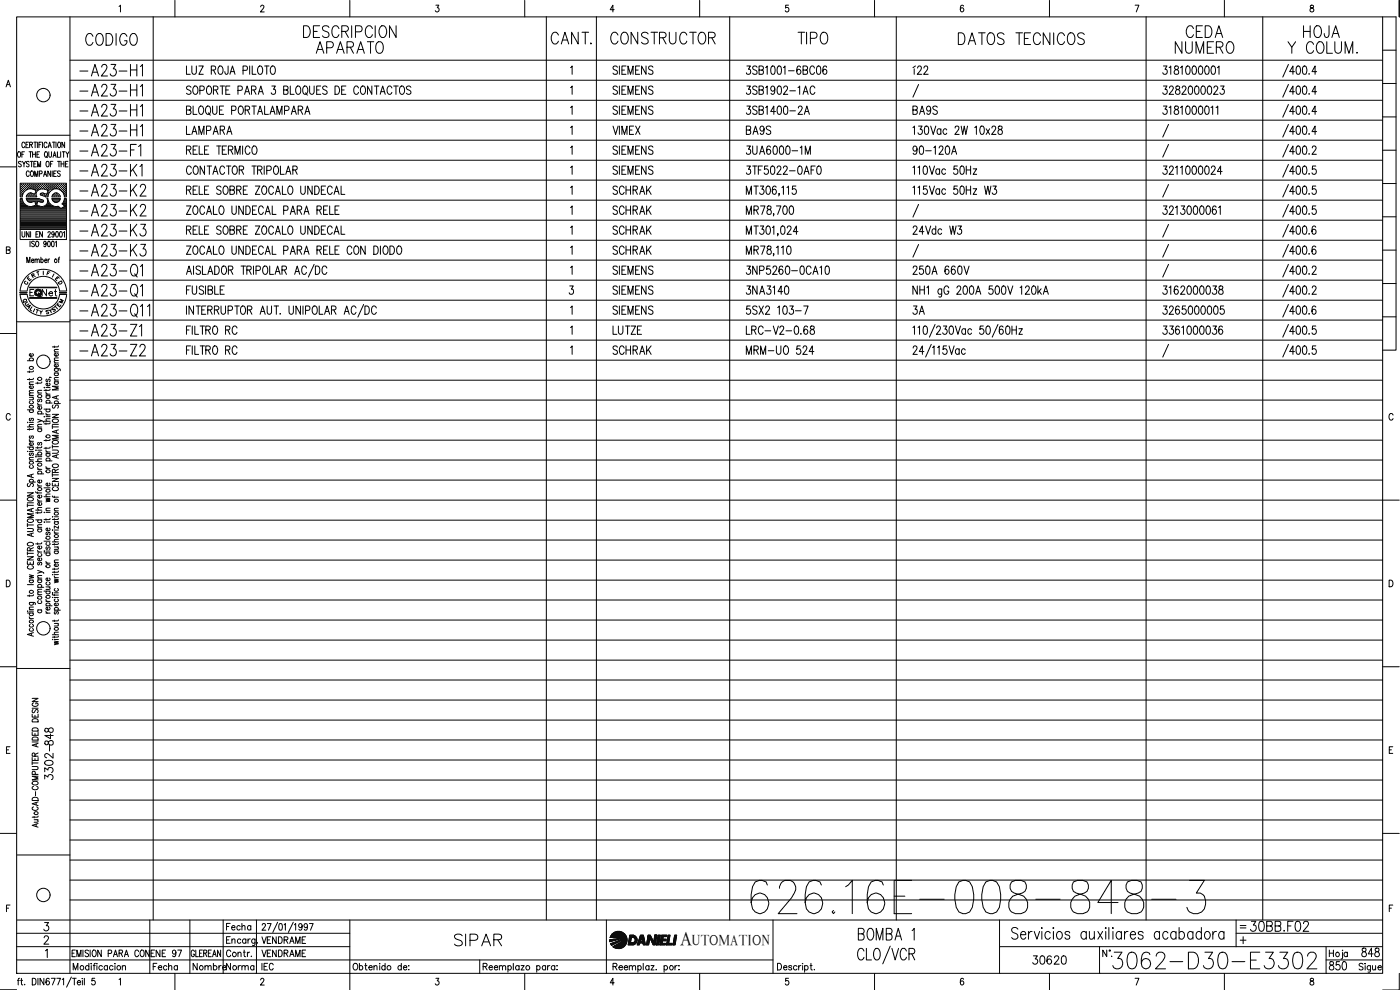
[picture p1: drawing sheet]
<svg xmlns="http://www.w3.org/2000/svg" width="420mm" height="297mm" viewBox="0 0 420 297" stroke-linecap="round" stroke-linejoin="round" font-family="sans-serif">
<defs><g id="words">
<text font-size="15.4" x="224.4" y="275.5">626.16E-008-848-3</text>
<text font-size="8.8" x="332.7" y="291.7">3062-D30-E3302</text>
<g font-size="7.5">
<text x="22.6" y="84.3">-A23-Q1</text>
<text x="22.6" y="90.3">-A23-Q1</text>
<text x="22.6" y="96.3">-A23-Q11</text>
</g>
<g font-size="7.1">
<text x="24.3" y="14.8">CODIGO</text>
<text x="90" y="12.3">DESCRIPCION</text>
<text x="93.8" y="17.3">APARATO</text>
<text x="164" y="14.5">CANT.</text>
<text x="182" y="14.5">CONSTRUCTOR</text>
<text x="238.1" y="14.5">TIPO</text>
<text x="286.5" y="14.5">DATOS TECNICOS</text>
<text x="351.4" y="17.3">NUMERO</text>
<text x="354.9" y="12.3">CEDA</text>
<text x="385.2" y="17.3">Y COLUM.</text>
<text x="389.8" y="12.3">HOJA</text>
<text x="22.6" y="24">-A23-H1</text>
<text x="22.6" y="30">-A23-H1</text>
<text x="22.6" y="36">-A23-H1</text>
<text x="22.6" y="42">-A23-H1</text>
<text x="22.6" y="48">-A23-F1</text>
<text x="22.6" y="54">-A23-K1</text>
<text x="22.6" y="60">-A23-K2</text>
<text x="22.6" y="66">-A23-K2</text>
<text x="22.6" y="72">-A23-K3</text>
<text x="22.6" y="78">-A23-K3</text>
<text x="22.6" y="102">-A23-Z1</text>
<text x="22.6" y="107.9">-A23-Z2</text>
<text x="135.1" y="285">SIPAR</text>
<text x="256.5" y="283.3">BOMBA 1</text>
</g>
<text font-size="6.6" x="373.9" y="280.8">30BB.F02</text>
<text font-size="6.2" x="308.7" y="290.7">30620</text>
<text font-size="5.9" x="204.1" y="283.5">A</text>
<g font-size="5.7">
<text x="272.7" y="23.6">í22</text>
<text x="222.6" y="29.6">3SB1902-1AC</text>
<text x="222.6" y="35.6">3SB1400-2A</text>
<text x="272.7" y="35.6">BA9S</text>
<text x="54.7" y="41.6">LAMPARA</text>
<text x="222.6" y="41.6">BA9S</text>
<text x="222.6" y="47.6">3UA6000-1M</text>
<text x="272.7" y="47.6">90-120A</text>
<text x="182.7" y="59.6">SCHRAK</text>
<text x="182.7" y="65.6">SCHRAK</text>
<text x="182.7" y="71.6">SCHRAK</text>
<text x="272.7" y="71.6">24Vdc W3</text>
<text x="182.7" y="77.6">SCHRAK</text>
<text x="222.6" y="83.6">3NP5260-0CA10</text>
<text x="272.7" y="83.6">250A 660V</text>
<text x="222.6" y="89.6">3NA3140</text>
<text x="222.6" y="95.6">5SX2 103-7</text>
<text x="272.7" y="95.6">3A</text>
<text x="182.7" y="101.6">LUTZE</text>
<text x="182.7" y="107.6">SCHRAK</text>
<text x="222.6" y="107.6">MRM-UO 524</text>
<text x="16.9" y="224.7" transform="rotate(-90 16.9 224.7)">848</text>
<text x="16.9" y="235.3" transform="rotate(-90 16.9 235.3)">3302-</text>
<text x="397.6" y="292.1">850</text>
<text x="407.5" y="288.2">848</text>
</g>
<text font-size="5.3" x="77.3" y="284.3">VENDRAME</text>
<g font-size="4.9">
<text x="11.3" y="90">Net</text>
<text x="66.7" y="280.1">Fecha</text>
<text x="44.1" y="288.2">ENE 97</text>
<text x="44.8" y="292.1">Fecha</text>
<text x="56.8" y="292.1">Nombre</text>
<text x="66.7" y="292.1">Norma</text>
<text x="77.3" y="288.2">VENDRAME</text>
<text x="77.3" y="292.1">IEC</text>
</g>
<g font-size="4.4">
<text x="8.1" y="84.7">R</text>
<text x="207.8" y="283.5">UTOMATION</text>
</g>
<g font-size="4">
<text x="12.7" y="83.6">F</text>
<text x="7.1" y="85.4">E</text>
<text x="16.2" y="86.4">D</text>
<text x="5.6" y="92.1">Q</text>
<text x="6.3" y="92.8">U</text>
<text x="6.7" y="93.8">A</text>
<text x="10.6" y="95.6">Y</text>
<text x="14.5" y="94.5">S</text>
<text x="16.6" y="92.1">M</text>
</g>
<g font-size="3.5">
<text x="6" y="86.4">C</text>
<text x="371.1" y="279.8">=</text>
</g>
</g></defs>
<!-- layer: DCA_A3E2|CART -->
<g fill="none" stroke="#000" stroke-width=".3">
<path d="M5 5.1h410v286.9h-410zM21 5.1v286.9M35.7 1.9l.5-.3v2M52.5 .1v5M78.2 2.1l.1-.3a.49 .49 0 0 1 .7-.2 .49 .49 0 0 1 .1 .7l-1 1.3h1.2M105 .1v5M130.8 1.6h.9l-.5 .7a.62 .62 0 0 1 .5 1 .62 .62 0 0 1-1.1-.1M157.5 .1v5M184.3 2.9h-1.2l.8-1.3v2M210 .1v5M236.6 1.6h-.8v.8a.6 .6 0 0 1 .8 .1 .6 .6 0 0 1-.1 .9 .6 .6 0 0 1-.8-.2M262.5 .1v5"/>
<path d="M289.2 1.8l-.5-.2a1.2 1.2 0 0 0 .1 2 .59 .59 0 0 0 .5-.9 .59 .59 0 0 0-1-.1l-.1 .3M315 .1v5M340.7 1.6h1.1l-.8 2M367.5 .1v5M393.3 1.7l-.1 .4 .3 .2a.65 .65 0 0 1 .8 .6 .65 .65 0 0 1-.7 .7 .66 .66 0 0 1-.4-.8 .66 .66 0 0 1 .8-.5l.2-.5a.56 .56 0 0 0-.9-.1zM415 5.1h4v100h-4M415 15.1h4M419.9 .1v5M1.8 26.1l.7-2 .6 2M2.1 25.4h.8M415 35.1h4M415 25h4"/>
<path d="M0 50.1h5M5 40.6h16M5.5 45.6l.1-.1a.88 .88 0 0 1 .6 .9 .88 .88 0 0 1-.6 .8 1.13 1.13 0 0 1-.1-1.6zM6.1 56.9h.1M6.1 56.2h.1M6.1 55.6h.1M6.1 57.5h.1M6.1 58.2h.1M6.1 58.8h.1M6.1 59.8h.5M6.3 57.2h.2M6.3 56.6h.2"/>
<path d="M6.3 56h.2M6.3 55.3h.2M6.3 57.9h.2M6.3 58.5h.2M6.4 48.6l-.3-.2-.6 .2 .1 .4 .7 .3 .1 .5-.3 .3-.6-.3M6.4 55.2v.2M6.4 55.9v.1M6.4 56.5v.2M6.4 57.1v.2M6.4 57.8v.1M6.4 58.4v.2M6.6 46.3h.4"/>
<path d="M6.6 56.9h.2M6.6 56.2h.2M6.6 55.6h.2M6.6 57.5h.2M6.6 58.2h.2M6.7 48.4l.5 .8 .5-.8M6.7 55.5v.2M6.7 56.2v.1M6.7 56.8v.2M6.7 57.4v.2M6.7 58.1v.1M6.9 57.2h.2"/>
<path d="M6.9 56.6h.2M6.9 56h.2M6.9 55.3h.2M7 55.2v.2M7 55.9v.1M7 56.5v.2M7 57.1v.2M7.2 49.2v.9M7.3 56.9h.2M7.3 56.2h.2M7.3 55.6h.2M7.3 45.5h-.7v1.7"/>
<path d="M7.4 55.5v.2M7.4 56.2v.1M7.4 56.8v.2M7.5 43a.46 .46 0 0 0-.6-.3 .46 .46 0 0 0-.3 .6v.4a.46 .46 0 0 0 .3 .6 .46 .46 0 0 0 .6-.4M7.6 56.6h.1M7.6 56h.1M7.6 55.3h.1M7.7 55.2v.2M7.7 55.9v.1M7.7 56.5v.2M7.8 43.4h.5M7.9 56.9h.1"/>
<path d="M7.9 56.2h.2M7.9 55.6h.2M8 55.5v.2M8 56.2v.1M8 56.8h.1M8 59.8h3.7M8 58.8h.1M8.2 56.9l-1 .7-.5 1.5h-.6v-4.1h13.8v4.1h-.6M8.2 56.6h.2M8.2 56h.2M8.2 55.3h.2M8.3 58.5h.1"/>
<path d="M8.3 55.2v.2M8.3 55.9v.1M8.3 56.5v.2M8.3 58.4v.2M8.6 42.7h-.8v1.6h.8M8.6 56.2h.1M8.6 55.6h.1M8.6 58.8h.1M8.6 55.5v.2M8.6 56.2v.1M8.6 58.7v.2M8.7 48.6l-.3-.2-.5 .2 .1 .4 .6 .3v.7l-.4 .1-.3-.3"/>
<path d="M8.7 45.5h.9M8.7 58.2h-.1M8.8 51.7a.46 .46 0 0 0-.6-.4 .46 .46 0 0 0-.3 .6v.4a.46 .46 0 0 0 .3 .6 .46 .46 0 0 0 .6-.4M8.8 56.6h.2M8.8 56h.2M8.8 55.3h.2M8.8 58.5h.2M8.9 43.4l.7-.1 .1-.5-.8-.1v1.6M8.9 55.2v.2M8.9 55.9v.1M8.9 56.5v.1M8.9 58.4v.2"/>
<path d="M9.1 48.4h.8M9.1 45.5v1.7M9.2 56.2h.2M9.2 55.6h.2M9.2 58.2h.2M9.2 58.8h.2M9.3 55.5v.2M9.3 56.2v.1M9.3 58.1v.1M9.3 58.7v.2M9.3 43.4l.4 .9M9.4 51.3h.1a.86 .86 0 0 1 .6 .8 .86 .86 0 0 1-.6 .8 1.13 1.13 0 0 1-.1-1.6z"/>
<path d="M9.5 48.4v1.7M9.5 56.6h.2M9.5 56h.2M9.5 55.3h.2M9.5 58.5h.2M9.5 57.9l-.8 .1M9.6 55.2v.2M9.6 55.9v.1M9.6 56.5v.1M9.6 58.4v.2M9.8 46.3h.8M9.8 45.5v1.7"/>
<path d="M9.8 56.2h.2M9.8 55.6h.2M9.8 58.8h.2M9.9 56.8l.9 .3-.3 1.2-1-.3M9.9 56.7l-.7-.1-1 .2M9.9 55.5v.2M9.9 56.2v.1M9.9 58.2h.1M9.9 58.7v.2M10.1 56.6h.2M10.1 56h.2M10.1 55.3h.2"/>
<path d="M10.1 58.5h.2M10.2 42.7h.8M10.2 49.2h.4M10.2 55.2v.2M10.2 55.9v.1M10.2 56.5v.2M10.2 58.4v.2M10.4 52.9v-1.6l.5 1.6 .4-1.6v1.6M10.5 56.9h.1M10.5 56.2h.1M10.5 55.6h.1M10.5 58.8h.1"/>
<path d="M10.5 42.7v1.6M10.5 55.5v.2M10.5 56.2v.1M10.5 56.8v.1M10.5 58.7v.2M10.6 58.2h.1M10.6 45.5v1.7M10.8 56.6h.1M10.8 56h.1M10.8 55.3h.1M10.8 55.2v.2M10.8 55.9v.1"/>
<path d="M10.8 56.5v.2M10.9 57.2h.1M10.9 48.4h-.7v1.7h.7M11.1 46.3h.5M11.1 56.9h.2M11.1 56.2h.2M11.1 55.6h.2M11.2 55.5v.2M11.2 56.2v.1M11.2 56.8v.2M11.2 42.7v1.6M11.3 50.1v-1.7l.4 1.7 .5-1.7v1.7"/>
<path d="M11.4 56.6h.2M11.4 56h.2M11.4 55.3h.2M11.5 55.2v.2M11.5 55.9v.1M11.5 56.5v.2M11.5 57a1.46 1.46 0 0 0-.4 2l-3.2 .1 .2-.7 .6-.4M11.7 43.4h.4M11.7 56.2h.2M11.7 55.6h.2M11.8 52.1h.7v-.8h-.7v1.6M11.8 59.7l1 .3"/>
<path d="M11.8 55.5v.2M11.8 56.2v.1M11.8 59.6h-3.9l.6 .9 1 .2M11.9 45.5h-.8v1.7h.8M12 56.6h.2M12 56h.2M12 55.3h.2M12.1 55.2v.2M12.1 55.9v.1M12.1 56.5v.2M12.2 58.5l1 .3M12.4 56.2h.1"/>
<path d="M12.4 55.6h.1M12.4 58.2h.1M12.4 42.7h-.7v1.6M12.4 55.5v.2M12.4 56.2v.1M12.4 58.1v.1M12.7 56.6h.1M12.7 56h.1M12.7 55.3h.1M12.7 58.5h.1M12.7 42.7v1.6M12.7 55.2v.2"/>
<path d="M12.7 55.9v.1M12.7 56.5v.1M12.7 58.4v.2M12.8 60a.45 .45 0 0 1 .1 .6 .45 .45 0 0 1-.6 .1l-1-.3-.3 1.1 .8 .3M13 56.2h.2M13 55.6h.2M13 58.2h.2M13.1 52.9l.4-1.6 .5 1.6M13.1 55.5v.2M13.1 56.2v.1M13.1 58.1v.1M13.1 58l-.3-.1a.41 .41 0 0 0-.5 .1 .41 .41 0 0 0-.1 .5"/>
<path d="M13.3 52.4h.5M13.3 56.6h.2M13.3 56h.2M13.3 55.3h.2M13.3 58.5h.2M13.4 55.2v.2M13.4 55.9v.1M13.4 56.5v.2M13.4 58.4v.2M13.5 56.8l.9 .3-.3 1.2-1-.3M13.5 56.8l-1.1-.1-.9 .3M13.5 45.6l.2-.1a.86 .86 0 0 1 .6 .9 .86 .86 0 0 1-.6 .8 1.25 1.25 0 0 1-.2-1.6z"/>
<path d="M13.6 56.2h.2M13.6 55.6h.2M13.6 58.8h.2M13.7 55.5v.2M13.7 56.2v.1M13.7 58.7v.2M13.8 46.8l.4 .5M13.9 56.6h.2M13.9 56h.2M13.9 55.3h.2M13.9 58.5h.2M14 55.2v.2"/>
<path d="M14 55.9v.1M14 56.5v.2M14 58.4v.2M14.1 48.5v-.1a.86 .86 0 0 1 .7 .8 .86 .86 0 0 1-.7 .9 1.19 1.19 0 0 1 0-1.6zM14.1 43a.46 .46 0 0 0-.6-.3 .46 .46 0 0 0-.3 .6v.4a.46 .46 0 0 0 .3 .6 .46 .46 0 0 0 .6-.4M14.3 58.8h.1M14.3 56.9h.1M14.3 56.2h.1M14.3 55.6h.1M14.3 58.2h.1M14.4 55.5v.2M14.4 56.2v.1"/>
<path d="M14.4 56.8v.2M14.4 58.1v.1M14.4 57.5h.1M14.4 44.3l.5-1.6 .5 1.6M14.6 57.2h.1M14.6 56.6h.1M14.6 56h.1M14.6 55.3h.1M14.6 45.5l.1 1.4 .3 .3 .4-.3 .1-1.4M14.6 43.8h.6M14.6 57.8v.1M14.6 55.2v.2"/>
<path d="M14.6 55.9v.1M14.6 56.5v.2M14.6 57.1v.2M14.9 56.9h.2M14.9 56.2h.2M14.9 55.6h.2M15 55.5v.2M15 56.2v.1M15 56.8v.2M15.1 49.2h.5M15.2 51.3v1.6l-.8-1.6v1.6M15.2 56.6h.2"/>
<path d="M15.2 56h.2M15.2 55.3h.2M15.3 55.2v.2M15.3 55.9v.1M15.3 56.5v.2M15.5 56.2h.2M15.5 55.6h.2M15.6 56.8l-.1 .1M15.6 55.5v.2M15.6 56.2v.1M15.7 51.3v1.6M15.7 59.8h2.2"/>
<path d="M15.7 42.7h.9M15.8 56.6h.2M15.8 56h.2M15.8 55.3h.2M15.9 56.8l.9-.2 1 .2M15.9 48.4h-.8v1.7M15.9 56.9l-1 .7-.5 1.5h-.8l-.4-.3M15.9 47.2l.5-1.7 .4 1.7M15.9 55.2v.2M15.9 55.9v.1M15.9 56.5v.2M16 58.5l-.1 .1"/>
<path d="M16.1 46.6h.6M16.1 52.1h.5M16.2 42.7v1.6M16.2 56.2h.1M16.2 55.6h.1M16.2 58.8h.1M16.3 55.5v.2M16.3 56.2v.1M16.3 58.2h.1M16.3 58.7v.2M16.4 58h.9M16.4 58l-.5 .4-.3 .7h2.5l-.3-.7-.5-.4"/>
<path d="M16.5 56.6h.1M16.5 56h.1M16.5 55.3h.1M16.5 58.5h.1M16.6 55.2v.2M16.6 55.9v.1M16.6 56.5v.1M16.6 58.4v.2M16.8 42.7v1.6M16.8 56.2h.2M16.8 55.6h.2M16.8 58.2h.2"/>
<path d="M16.8 58.8h.2M16.9 51.3h-.8v1.6h.8M16.9 55.5v.2M16.9 56.2v.1M16.9 58.1v.1M16.9 58.7v.2M17.1 56.6h.2M17.1 56h.2M17.1 55.3h.2M17.1 58.5h.2M17.2 55.2v.2M17.2 55.9v.1"/>
<path d="M17.2 56.5v.1M17.2 58.4v.2M17.2 45.5v1.7h.7M17.3 48.4h.8M17.4 56.2h.2M17.4 55.6h.2M17.4 58.8h.2M17.5 42.7h.1a.86 .86 0 0 1 .6 .8 .86 .86 0 0 1-.6 .8 1.19 1.19 0 0 1-.1-1.6zM17.5 55.5v.2M17.5 56.2v.1M17.5 58.7v.2M17.7 48.4v1.7"/>
<path d="M17.7 56.6h.2M17.7 56h.2M17.7 55.3h.2M17.8 56.9l1 .7 .5 1.5M17.8 55.2v.2M17.8 55.9v.1M17.8 56.5v.2M18.1 51.5l-.3-.2-.6 .2 .1 .3 .8 .6-.3 .5-.6-.2M18.1 56.9h.1M18.1 56.2h.1M18.1 55.6h.1M18.2 55.5v.2"/>
<path d="M18.2 56.2v.1M18.2 56.8v.2M18.2 45.5v1.7M18.3 49.2h.9M18.3 48.4v1.7M18.4 56.6h.1M18.4 56h.1M18.4 55.3h.1M18.5 55.2v.2M18.5 55.9v.1M18.5 56.5v.2M18.5 57.1v.1"/>
<path d="M18.5 57.2h.1M18.7 45.5h.8M18.7 56.9h.2M18.7 56.2h.2M18.7 55.6h.2M18.8 57.4l.1 .1M18.8 55.5v.2M18.8 56.2v.1M18.8 56.8v.2M19 57.2h.2M19 56.6h.2M19 56h.2"/>
<path d="M19 55.3h.2M19 57.9h.2M19.1 45.5v1.7M19.1 55.2v.2M19.1 55.9v.1M19.1 56.5v.2M19.1 57.1v.2M19.1 57.8v.1M19.2 48.4v1.7M19.3 59.6h.6v9.3h-13.8v-9.3h.5a2.56 2.56 0 0 0 3.3 2.2M19.3 59.6l-.7 1.6 .8 .7-1.1 .7M19.3 56.9h.2"/>
<path d="M19.3 56.2h.2M19.3 55.6h.2M19.3 57.5h.2M19.3 58.2h.2M19.4 42.7v1.6l-.8-1.6v1.6M19.4 58.8h.1M19.4 59.8h.4M19.4 55.5v.2M19.4 56.2v.1M19.4 56.8v.2M19.4 57.4v.2M19.4 58.1v.1"/>
<path d="M19.4 58.7v.2M19.6 49.2h.5M19.6 57.2h.2M19.6 56.6h.2M19.6 56h.2M19.6 55.3h.2M19.6 57.9h.2M19.6 58.5h.2M19.7 55.2v.2M19.7 55.9v.1M19.7 56.5v.2M19.7 57.1v.2"/>
<path d="M19.7 57.8v.1M19.7 58.4v.2M19.8 45.5l.4 .8 .5-.8M20.4 48.4h-.8v1.7h.8M415 55.1h4M415 45.1h4M1.9 75l1-.1 .1-.7-1.1-.1v2l1.1-.2v-.5l-.4-.4M6.1 68.9v3h13.8v-3M6.1 64.5h13.7M6.1 64.2h13.7M6.1 63.9h13.7M6.1 63.6h13.7"/>
<path d="M6.1 63.2h13.7M6.1 62.9h13.7M6.1 62.3h11.8M6.1 62h2.3M6.1 61.7h1.6M6.1 61.3h1.3M6.1 61h1M6.1 60.7h.8M6.1 60.4h.6M6.1 60.1h.5M6.1 64.8h13.7M6.1 65.1h13.7"/>
<path d="M6.1 65.5h13.7M6.1 65.8h13.7M6.1 66.1h13.7M6.1 66.4h13.7M6.1 66.7h13.7M6.1 67h13.7M6.1 67.4h13.7M6.1 67.7h13.7M6.1 68h13.7M6.1 68.3h13.7M6.1 68.7h13.7M6.6 69.5v1.2l.4 .4 .5-.4v-1.2"/>
<path d="M8 78.8v-1.6l.5 1.6 .5-1.6v1.6M8.2 60.1h4.4M8.4 60.4h1.7M8.7 69.5v1.6l-.8-1.6v1.6M9 72.4v1.6M9.2 69.5v1.6M9.4 78.2h.8l-.1-.3a.43 .43 0 0 0-.6 .1 .43 .43 0 0 0 .1 .6 .43 .43 0 0 0 .6 0M9.5 60.7l1-.3 .2 1.1-.8 .4M9.8 62h2.1M10.3 72.6l-.3-.2-.5 .2 .1 .4 .6 .3 .1 .5-.3 .2-.5-.2M10.5 78l.3-.3 .3 .1v1M10.5 77.7v1.1"/>
<path d="M10.5 60.4h.7M10.6 60.7h.5M10.7 61.7h.3M10.7 61h.3M10.8 61.3h.2M10.8 72.6l.2-.2a.86 .86 0 0 1 .7 .8 .86 .86 0 0 1-.7 .8l-.3-.6zM10.8 70.3h.5M11.1 78l.3-.3 .3 .1 .1 1M11.6 69.5h-.8v1.6h.8M11.6 60.4h1.4M11.8 61.8l1 .2M12.3 78l.1-.2a.48 .48 0 0 1 .6 .5 .48 .48 0 0 1-.6 .4l-.1-.1"/>
<path d="M12.3 77.2v1.6M12.7 69.5v1.6l-.8-1.6v1.6M13.3 62h2.8M13.4 78.2h.7l-.1-.4a.48 .48 0 0 0-.6 .5 .48 .48 0 0 0 .6 .4l.1-.1M13.8 61.7h1.7M13.8 72.9l-.1 .4a.43 .43 0 0 1-.6-.5 .43 .43 0 0 1 .7-.2l-.1 1.3-.3 .1-.2-.2M14.1 61.3h.9M14.3 61h.5M14.4 60.7h.2M14.4 69.9a.38 .38 0 0 1 .5-.4 .38 .38 0 0 1 .1 .6l-.6 1h.8M14.4 60.4h.1M14.4 72.5l.2-.1a.95 .95 0 0 1 0 1.6l-.3-.7z"/>
<path d="M14.4 77.7v1.1M14.9 77.7l-.5 .5M15.6 72.5l.2-.1a.95 .95 0 0 1 0 1.6l-.3-.7zM15.8 60.1h2M15.9 61.8l.6 .1a1.41 1.41 0 0 1 1.8 .7h-12.2M15.9 61.8l-1-.8-.5-1.4h-.3a1.59 1.59 0 0 1-1.3 2.3M16.1 60.4h1.4M16.3 70l-.2 .4a.43 .43 0 0 1-.6-.4 .43 .43 0 0 1 .7-.3l-.1 1.4h-.3l-.2-.2M16.4 60.6l-.5-.4-.3-.6h2.5l-.6 .9-1.1 .1M16.6 72.7l.3-.3v1.6M16.8 69.6l.3-.1a.95 .95 0 0 1 0 1.6l-.4-.7zM17.4 77.7h.5"/>
<path d="M17.9 77.2l-.3 .3v1.3M18 69.6l.2-.1a.92 .92 0 0 1 .5 .8 .92 .92 0 0 1-.5 .8l-.3-.7zM18.4 62.6h1.4M18.9 61h.9M18.9 62.3h.9M18.9 61.3h.9M19 69.8l.3-.3v1.6M19.1 60.7h.7M19.2 60.4h.6M19.3 61.7h.5M19.3 60.1h.5M19.5 62h.3"/>
<path d="M415 75h4M415 65.1h4M5 96.5h16M6 87.3a7 7 0 0 1 7-6.5 7 7 0 0 1 7 6.5M6 88.3a7 7 0 0 0 7 6.5 7 7 0 0 0 7-6.5M8.2 87.3a4.9 4.9 0 0 1 4.8-4.4 4.9 4.9 0 0 1 4.9 4.4M8.2 88.3a4.9 4.9 0 0 0 4.8 4.4 4.9 4.9 0 0 0 4.9-4.4M8.9 86.2h8.2v.1h-8.2M8.9 89.3h8.2v.2h-8.2zM9 86.3h8M9 89.4h8M10.2 86.9h-1.2v1.9"/>
<path d="M415 95.1h4M415 85.1h4M0 100.1h5M8.2 108.2h1.8M8.8 111.3v.5M8.8 113.6v.4M8.8 119.2h1.2M8.8 118.6h1.2M8.8 115.3h1.2M8.9 110.1a.54 .54 0 0 1 .8-.1 .54 .54 0 0 1 0 .8h-.6l-.3-.3zM9.1 108.2l-.2-.1a.55 .55 0 0 1 .5-.7 .55 .55 0 0 1 .5 .7l-.2 .1M9.7 119.2l.3 .3-.1 .4-1.1 .1"/>
<path d="M9.7 115.8l.2 .1a.52 .52 0 0 1-.5 .7 .52 .52 0 0 1-.4-.7l.3-.1v.8M9.7 106.1l.2 .1a.53 .53 0 0 1-.5 .7 .53 .53 0 0 1-.4-.7l.3-.1v.8M10 117.9l-1.1 .1-.1 .3 .3 .3M10 117.1l-1.1 .1-.1 .3 .3 .4M10 114.6l-1.1 .1-.1 .3 .3 .3M10 113.5l-.3 .4h-1.5M10 111.2l-.3 .4h-1.5M11.3 114.7v.5M11.3 117.9h1.2M11.6 119.7l-.3 .3 .1 .5h.3l.3-.7 .3-.1 .2 .3-.2 .6M12.5 117.1l-1.1 .1-.1 .4 .3 .3M12.5 114.6l-.4 .4h-1.4"/>
<path d="M13.2 116.3h.2zM13.8 117.7l.1 .4 .4 .2M13.8 116.8v.5M13.8 118.7h1.2M13.8 118.3h1.2M13.8 116.3h1.2M14.1 118.7l-.2 .2a.56 .56 0 0 0 .5 .7 .56 .56 0 0 0 .5-.7l-.1-.2M14.1 113.7l-.3 .3 .3 .5 .4-.7h.4l.1 .4-.2 .3M14.8 115l.1 .1a.53 .53 0 0 1-.5 .7 .53 .53 0 0 1-.4-.8h.3v.8M14.9 113.2l.5 .1M15 116.8l-.3 .3h-1.5M16.3 110.6l1.6 .1 .1 .5"/>
<path d="M16.3 103.8v.5M16.3 114.5h1.2M16.3 114h1.2M16.3 111.9h1.2M16.3 108.9h1.2M16.3 105.6h1.2M16.6 114.5l-.2 .2a.55 .55 0 0 0 .5 .7 .55 .55 0 0 0 .5-.7l-.1-.2M16.6 111.9a.53 .53 0 0 0-.1 .8 .53 .53 0 0 0 .8 0l.2-.3-.2-.5M16.6 110.6l-.2 .2a.55 .55 0 0 0 .5 .7 .55 .55 0 0 0 .5-.7l-.1-.2M16.9 118.9v.7M17.3 109.3l.1 .2a.53 .53 0 0 1-.5 .7 .53 .53 0 0 1-.4-.8l.3-.1v.8M17.3 106l.1 .2a.53 .53 0 0 1-.5 .6 .53 .53 0 0 1-.4-.7l.3-.1v.8"/>
<path d="M17.5 118.7l-1.8 .5 1.8 .6M17.5 115.9h-1.8l1.8 .5-1.8 .6h1.8M17.5 113.3l-1.1 .1-.1 .3 .3 .3M17.5 108.1l-1.1 .1-.1 .4 .3 .3M17.5 107.4l-1.1 .1-.1 .3 .3 .3M17.5 104.8l-1.1 .1-.1 .4 .3 .3M17.5 103.7l-.1 .3-1.7 .1M3.1 124.5a.63 .63 0 0 0-.8-.4 .63 .63 0 0 0-.4 .7v.5a.63 .63 0 0 0 .4 .7 .63 .63 0 0 0 .8-.4M8.2 135.5h.2zM8.2 126.7h.2zM8.2 128.1h1.8M8.2 134.1h1.8"/>
<path d="M8.2 123h1.8M8.8 131.9l.1 .3 .4 .2M8.8 128.6v.5M8.8 138h1.2M8.8 135.5h1.2M8.8 132.4h1.2M8.8 126.7h1.2M8.9 138.6a.54 .54 0 0 1 .8-.2 .54 .54 0 0 1 0 .8h-.6l-.3-.3zM8.9 121.8a.54 .54 0 0 1 .8-.2 .54 .54 0 0 1 0 .8h-.6l-.3-.2zM9.1 139.7l-.2 .1a.56 .56 0 0 0 .5 .7 .56 .56 0 0 0 .5-.7l-.2-.1M9.1 135.9l-.3 .3 .3 .5 .4-.7h.4l.1 .4-.3 .3M9.1 134.1l-.2 .2a.55 .55 0 0 0 .5 .7 .55 .55 0 0 0 .5-.7l-.2-.2"/>
<path d="M9.1 130.8l-.3 .2 .3 .5 .4-.7h.4l.1 .5-.3 .2M9.1 125.5l-.3 .3 .3 .5 .4-.8h.4l.1 .5-.3 .3M9.1 123l-.2 .1a.55 .55 0 0 0 .5 .7 .55 .55 0 0 0 .5-.7l-.2-.1M9.1 120.3l-.2 .2a.55 .55 0 0 0 .5 .7 .55 .55 0 0 0 .5-.7l-.2-.2M9.7 132.8l.2 .2a.54 .54 0 0 1-.5 .7 .54 .54 0 0 1-.4-.8l.3-.1v.9M10 137.2l-1.1 .1-.1 .4 .3 .3M10 128.5l-.1 .3h-1.7M10 127.4h-1.1l-.1 .3 .3 .4M10.7 137h.2zM10.7 135.1h.2zM10.7 138.5h1.8M10.7 136.5h1.8"/>
<path d="M11.3 125.8l1.2 .4-1.2 .5M11.3 120.9l.1 .4 .4 .2M11.3 134.1v.5M11.3 137h1.2M11.3 135.1h1.2M11.3 128.6h1.2M11.3 128.1h1.2M11.3 124.2h1.8M11.3 121.5h1.2M11.6 136.5l-.2-.1a.54 .54 0 0 1 .6-.8 .54 .54 0 0 1 .3 .9M11.6 132.7l-.3 .3 .3 .5 .4-.7h.4l.1 .5-.2 .2M11.6 128.6l-.2 .2a.53 .53 0 0 0 .6 .7 .53 .53 0 0 0 .3-.9"/>
<path d="M11.6 124.2a.54 .54 0 0 1-.1-.8 .54 .54 0 0 1 .8 0l.2 .3-.2 .5M12.3 121.9l.1 .2a.55 .55 0 0 1-.5 .8 .55 .55 0 0 1-.4-.9l.3-.1v.9M12.5 137.7h-1.1l-.1 .4 .3 .4M12.5 134l-.4 .4h-1.4M12.5 127.3l-1.1 .1-.1 .4 .3 .3M12.5 126.2l.6 .3v.3M13.2 125h.2zM13.2 126.4h1.8M13.2 122.8h1.8M13.8 140l.1 .3 .4 .2M13.8 135l.1 .4 .4 .2M13.8 123.9l.1 .4 .4 .2"/>
<path d="M13.8 126.9v.5M13.8 131.9v.5M13.8 134.2v.5M13.8 138.3h1.8M13.8 136.1h1.2M13.8 135.6h1.2M13.8 125h1.2M13.8 124.5h1.2M13.8 120.9h1.8M14.1 138.3a.54 .54 0 0 1-.1-.8 .54 .54 0 0 1 .8 0l.2 .3-.2 .5M14.1 136.1l-.2 .2a.55 .55 0 0 0 .5 .6 .55 .55 0 0 0 .5-.6l-.1-.2M14.1 122.8l-.2 .1a.53 .53 0 0 0 .5 .7 .53 .53 0 0 0 .4-.8"/>
<path d="M14.1 120.9a.54 .54 0 0 1-.1-.8 .54 .54 0 0 1 .8 0l.2 .3-.2 .5M15 134.1l-.3 .4h-1.5M15 131.8l-.1 .3-1.7 .1M15 126.8l-.1 .3-1.7 .1M15 125.6l-1.1 .1-.1 .4 .3 .3M15.7 135l1.6 .1 .2 .4-.2 .4-1.6 .1M15.7 124.3h1.8l-1.8 1h1.8M15.7 127.6v1M15.7 133.5v1M15.7 134h1.8M15.7 128.1h1.8M15.7 127.3h1.8"/>
<path d="M15.8 139.5a.9 .9 0 0 1 1-.4 .9 .9 0 0 1 .6 .9 .9 .9 0 0 1-1 .4 .9 .9 0 0 1-.6-.9zM15.8 132.4a.9 .9 0 0 1 1-.4 .9 .9 0 0 1 .6 1 .9 .9 0 0 1-1 .3 .9 .9 0 0 1-.6-.9zM15.8 126a.9 .9 0 0 1 1-.4 .9 .9 0 0 1 .6 .9 .9 .9 0 0 1-1 .4 .9 .9 0 0 1-.6-.9zM16 121.5l-.3 .4 .3 .6 .3-.1 .7-.9h.3l.2 .4-.2 .6M16.3 121.1h1.8M16.6 121.1l-.2-.1a.55 .55 0 0 1 .5-.7 .55 .55 0 0 1 .5 .7l-.1 .1M16.9 129.2v.7M16.9 136.6v.7M17.5 136.4l-1.8 .5 1.8 .6M17.5 130.6h-1.8l1.8 .6-1.8 .5h1.8M17.5 129l-1.8 .5 1.8 .6M418.1 124.5a.63 .63 0 0 0-.8-.4 .63 .63 0 0 0-.4 .7v.5a.63 .63 0 0 0 .4 .7 .63 .63 0 0 0 .8-.4"/>
<path d="M0 150.1h5M8.2 158.6h1.5l.3 .3-.3 .6h-1.5M8.2 147.9h1.8l-1.8 .9h1.8M8.2 151.2v.9M8.2 157v1M8.2 157.5h1.8M8.2 151.6h1.8M8.2 150.9h1.8M8.3 155.9a1.06 1.06 0 0 1 1.7 .5 1.03 1.03 0 0 1-1 .4 1.03 1.03 0 0 1-.8-.7zM8.3 149.5a1.03 1.03 0 0 1 1.7 .4 1.01 1.01 0 0 1-1 .4 1.01 1.01 0 0 1-.8-.7zM8.5 145l-.3 .4 .3 .6 .4-.1 .2-.6a.5 .5 0 0 1 .9-.1 .5 .5 0 0 1-.3 .8M8.8 144.6h1.8"/>
<path d="M9.1 144.6l-.2-.1a.56 .56 0 0 1 .5-.7 .56 .56 0 0 1 .5 .7l-.2 .1M9.4 142.4v.7M9.4 152.7v.7M10 159.9l-1.8 .6 1.8 .5M10 154.2h-1.8l1.8 .5-1.8 .6h1.8M10 152.5l-1.8 .6 1.8 .5M10 142.2l-1.8 .6 1.8 .5M10.7 147.5l.3 .4h1.5M10.7 156h1.8M10.7 153.1h1.8M11.3 149.8l.1 .3 .4 .3M11.3 145.3l.1 .3 .4 .2"/>
<path d="M11.3 140.2l.1 .4 .4 .2M11.3 147.6v.5M11.3 153.6v.5M11.3 158.7h1.2M11.3 158.2h1.2M11.3 150.4h1.2M11.3 145.8h1.2M11.3 142.2h1.8M11.3 140.8h1.2M11.6 158.7l-.2 .2a.54 .54 0 0 0 .6 .7 .54 .54 0 0 0 .3-.9M11.6 156a.54 .54 0 0 0-.1 .8 .54 .54 0 0 0 .8 0l.2-.3-.2-.5M11.6 142.2a.54 .54 0 0 1-.1-.8 .54 .54 0 0 1 .8 0l.2 .3-.2 .5"/>
<path d="M12.3 150.8l.1 .1a.54 .54 0 0 1-.5 .8 .54 .54 0 0 1-.4-.8l.3-.1v.9M12.3 148.5l.1 .2a.54 .54 0 0 1-.5 .7 .54 .54 0 0 1-.4-.8l.3-.1v.9M12.3 144l.1 .2a.54 .54 0 0 1-.5 .7 .54 .54 0 0 1-.4-.8l.3-.1v.9M12.5 157.4l-1.1 .1-.1 .3 .3 .4M12.5 153.5l-.4 .4h-1.4M12.5 152.3h-1.1l-.1 .4 .3 .4M13.2 156.6h.2zM13.2 153.7h.2zM13.2 149h1.8M13.2 146.4h1.8M13.8 149.5l1.2 .2-1.2 .3 1.2 .3-1.2 .3M13.8 156.6h1.2"/>
<path d="M13.8 155.6v.5M13.8 153.7h1.2M13.8 153.2h1.2M13.8 140.5h1.2M14.1 159.7l-.3 .3 .1 .4h.3l.3-.6 .3-.1 .2 .3-.2 .5M14.8 158.4l.1 .2a.54 .54 0 0 1-.5 .7 .54 .54 0 0 1-.4-.8l.3-.1v.9M14.8 144.9l.1 .2a.53 .53 0 0 1-.5 .7 .53 .53 0 0 1-.4-.8l.3-.1v.9M15 155.6l-.1 .3h-1.7M15 152.5l-1.1 .1-.1 .3 .3 .3M15 148.2l-1.1 .1-.1 .4 .3 .3M15.7 148.8l.3 .4h1.5M15.7 144.9v.9h1.8v-.9"/>
<path d="M15.7 143.5h1.8l-1.8 1h1.8M15.7 142.5h1.8M15.7 142v1M15.8 159.1h.1M15.8 155.1h.1M16.1 146.2a.52 .52 0 0 0-.4 .6 .52 .52 0 0 0 .7 .4h.4a.53 .53 0 0 0 .7-.3 .53 .53 0 0 0-.4-.7M16.3 159.4l.1 .4 .4 .2M16.3 148.9v.4M16.3 155.6v.5M16.3 160h1.2M16.3 159h1.2M16.3 156.5h1.2"/>
<path d="M16.3 155.1h1.2M16.3 153.3h1.2M16.6 156.5l-.2 .2a.55 .55 0 0 0 .5 .7 .55 .55 0 0 0 .5-.7l-.1-.2M16.6 141.8l-.1-.9h-.7l-.1 .9h1.8M16.6 145.2v.6M17.5 157.8v.7l-1.2-.7v.7M17.5 155.5l-.1 .3-1.7 .1M17.5 152.5l-1.1 .1-.1 .3 .3 .4M17.5 140.8l-.9 .5M415 150.1h4.9M1.9 174.1a1.01 1.01 0 0 1 1.2 1 1.01 1.01 0 0 1-1.2 1zM8.2 168.4v.9h1.8v-.9"/>
<path d="M8.2 167h1.8l-1.8 1h1.8M8.2 175.4h1.8M8.2 166h1.8M8.2 165.6v.9M8.3 163a1.02 1.02 0 0 1 1.7 .4 1.03 1.03 0 0 1-1 .4 1.03 1.03 0 0 1-.8-.7zM8.6 169.7a.52 .52 0 0 0-.4 .7 .52 .52 0 0 0 .7 .4h.4a.53 .53 0 0 0 .7-.4 .53 .53 0 0 0-.4-.7M8.8 172.5l1.2 .2-1.2 .3 1.2 .3-1.2 .3M8.8 178.5v.5M8.8 174.1h1.2M9.1 174.1l-.2 .1a.55 .55 0 0 0 .5 .7 .55 .55 0 0 0 .5-.7l-.2-.1M9.1 165.3l-.1-.8-.6-.1-.2 .9h1.8M9.1 168.8v.5"/>
<path d="M9.4 160.1v.7M10 178.4l-.1 .3-1.7 .1M10 164.3l-.9 .5M11.3 171.1l1.2 .5-1.2 .4M11.3 165.1l.1 .3 .4 .2M11.3 178.4h1.2M11.3 176.2h1.8M11.3 174h1.2M11.3 173.5h1.2M11.3 165.6h1.2M11.3 162.9v.5M11.6 176.2l-.2-.1a.54 .54 0 0 1 .6-.8 .54 .54 0 0 1 .3 .9"/>
<path d="M11.6 174a.54 .54 0 0 0-.1 .8 .54 .54 0 0 0 .8 0l.2-.3-.2-.5M11.6 168.7l-.3 .3 .3 .5 .4-.7h.4l.1 .4-.2 .3M11.6 166.1a.54 .54 0 0 0-.1 .8 .54 .54 0 0 0 .8 0l.2-.3-.2-.5M12.3 167.4l.1 .1a.54 .54 0 0 1-.5 .8 .54 .54 0 0 1-.4-.8l.3-.1v.9M12.3 163.8l.1 .2a.54 .54 0 0 1-.5 .7 .54 .54 0 0 1-.4-.8l.3-.1v.9M12.5 177.6l-1.1 .1-.1 .3 .3 .4M12.5 176.8l-1.1 .1-.1 .3 .3 .4M12.5 172.7h-1.1l-.1 .4 .3 .4M12.5 171.6l.5 .2 .1 .3M12.5 162.8l-.4 .4h-1.4M13.2 165.3h.2zM13.2 177.4h1.8"/>
<path d="M13.2 165.9h1.8M13.2 162.4h1.8M13.8 179.9l.1 .3 .4 .3M13.8 168.4l.1 .4 .4 .2M13.8 176.1h1.2M13.8 169h1.2M13.8 165.3h1.2M14.1 177.4l-.2 .1a.53 .53 0 0 0 .5 .7 .53 .53 0 0 0 .4-.8M14.1 174.7l-.2 .1a.53 .53 0 0 0 .5 .7 .53 .53 0 0 0 .4-.8M14.1 165.9l-.2 .1a.56 .56 0 0 0 .5 .7 .56 .56 0 0 0 .5-.7l-.1-.1M14.1 164.1l-.3 .3 .1 .4h.3l.3-.6 .3-.1 .2 .3-.2 .4M14.1 162.8l-.2 .1a.56 .56 0 0 0 .5 .8 .56 .56 0 0 0 .5-.8l-.1-.1"/>
<path d="M14.7 176.1l.3 .3-.1 .4-1.1 .1M14.8 173.4l.1 .2a.54 .54 0 0 1-.5 .7 .54 .54 0 0 1-.4-.8l.3-.1v.9M15.7 179.3h.2zM15.7 178.2l.1 .3h1.7M15.7 177.9h.2zM15.7 162.6h1.8M15.8 172.5h.1M16.3 173.8l1.2 .2-1.2 .3 1.2 .3-1.2 .3M16.3 172.8l.1 .3 .4 .2M16.3 165.3h1.2M16.3 163.1v.5M16.3 170.5v.5"/>
<path d="M16.3 171.4v.5M16.3 178.3v.5M16.3 179.3h1.2M16.3 177.9h1.2M16.3 173.3h1.2M16.3 172.4h1.2M16.3 168.8h1.2M16.3 164.1h1.2M16.6 179.7l-.2 .2a.55 .55 0 0 0 .5 .6 .55 .55 0 0 0 .5-.6l-.1-.2M16.6 176.6l-.2 .1a.55 .55 0 0 0 .5 .7 .55 .55 0 0 0 .5-.7l-.1-.1M16.6 165.3l-.2 .2a.55 .55 0 0 0 .5 .7 .55 .55 0 0 0 .5-.7l-.1-.2M17.2 164.1l.3 .4-.1 .3h-1.1"/>
<path d="M17.3 169.1l.1 .2a.53 .53 0 0 1-.5 .7 .53 .53 0 0 1-.4-.8l.3-.1v.9M17.5 171.4l-.1 .2-1.7 .1M17.5 170.4l-.3 .4h-1.5M17.5 168l-1.1 .1-.1 .3 .3 .4M17.5 163l-.3 .4h-1.5M17.5 161.8l-1.1 .1-.1 .3 .3 .4M416.9 174.1a1.01 1.01 0 0 1 1.2 1 1.01 1.01 0 0 1-1.2 1zM8.2 183.4h.2zM8.2 183.9h1.8M8.8 185.1l.1 .3 .4 .2M8.8 180.7l1.7 .1v.6M8.8 185.6h1.2"/>
<path d="M8.8 183.4h1.2M8.8 182.9h1.2M8.9 186.3a.59 .59 0 0 1 .7-.2 .59 .59 0 0 1 .3 .6 .58 .58 0 0 1-.7 .2 .58 .58 0 0 1-.3-.6zM9.1 188.6l-.2 .1a.55 .55 0 0 0 .5 .7 .55 .55 0 0 0 .5-.7l-.2-.1M9.1 187.4a.57 .57 0 0 0 .2 .9 .57 .57 0 0 0 .7-.7l-.3-.2M9.1 183.9a.57 .57 0 0 0 .2 1 .57 .57 0 0 0 .7-.7l-.3-.3M9.1 180.7l-.2 .2a.55 .55 0 0 0 .5 .7 .55 .55 0 0 0 .5-.7l-.2-.2M9.4 190v.7M10 189.8l-1.8 .6 1.8 .5M10 182.1l-1.1 .1-.1 .3 .3 .4M11.3 183h1.2M11.6 183l-.2 .1a.54 .54 0 0 0 .6 .8 .54 .54 0 0 0 .3-.9"/>
<path d="M11.6 180.2a.54 .54 0 0 0-.1 .8 .54 .54 0 0 0 .8 0l.2-.3-.2-.5M13.8 183.4l.1 .4 .4 .2M13.8 184h1.2M13.8 181.8h1.8M13.8 180.5h1.2M14.1 181.8l-.2-.2a.53 .53 0 0 1 .5-.7 .53 .53 0 0 1 .4 .9M14.8 182.2l.1 .2a.53 .53 0 0 1-.5 .6 .53 .53 0 0 1-.4-.7l.3-.1v.8M15.7 190.4h1.8M15.8 191.9h.1M16.3 192.3l1.2 .3-1.2 .3 1.2 .3-1.2 .2M16.3 191.9h1.2M16.3 186v.5"/>
<path d="M16.3 190.9v.5M16.3 187.1h1.2M16.3 183.1h1.8M16.6 183.5l-.3 .3 .1 .4h.3l.3-.6 .3-.1 .2 .3-.2 .5M16.6 183.1l-.2-.1a.55 .55 0 0 1 .5-.7 .55 .55 0 0 1 .5 .7l-.1 .1M17.2 187.1l.3 .3-.1 .3-1.1 .1M17.3 181l.1 .1a.52 .52 0 0 1-.5 .7 .52 .52 0 0 1-.4-.8h.3v.8M17.5 190.8l-.1 .3-1.7 .1M17.5 189.7h-1.1l-.1 .4 .3 .3M17.5 186l-.1 .3h-1.7M0 200.1h5M5 200.6h16"/>
<path d="M415 200.1h4.9M1.9 225h.7M3 224.1h-1.1v1.9h1.1M416.9 225h.7M418 224.1h-1.1v1.9h1.1M0 250h5M5 256.5h16M415 250h4.9M1.9 272.5h.7M3 271.6h-1.1v1.9M5 276h410M45 276v16"/>
<path d="M57 276v16M67 276v16M77 276v16M105 276v21M182 276v16M184.1 279.9h3M184.3 279.8h2.6M184.5 279.6h2.1M185 279.5h1.2M232 276v16M300 276v16M371 276v8"/>
<path d="M416.9 272.5h.7M418 271.6h-1.1v1.9M0 297h5M5 280h100M5 284h100M5 288h227M5.2 294.2h.6M5.9 293.5l-.4 .1v.3v1.6M6.2 294.2h.6M6.4 293.5v1.6l.1 .3 .4 .1M7.4 295.3l.1 .1M9.7 293.5a1 1 0 0 1 1.1 1 1 1 0 0 1-1.1 1z"/>
<path d="M11.4 293.5v2M13.2 293.5v2l-1.2-2v2M14.8 293.8l-.5-.3a1.12 1.12 0 0 0 .1 2 .59 .59 0 0 0 .5-.8 .59 .59 0 0 0-1-.2l-.1 .3M15.4 293.5h1.2l-.9 2M17.1 293.5h1.1l-.8 2M18.7 293.9l.4-.4v2M21.4 293.1l-1.4 3.1M21.8 293.5h1.1M22.3 293.5v2M23.2 294.8h1l-.1-.4a.57 .57 0 0 0-.8 .1 .57 .57 0 0 0 .1 .8 .57 .57 0 0 0 .8-.1M24.7 293.5v.2zM24.7 294.2v1.3"/>
<path d="M25.3 293.5v2M28.4 293.5h-.8v.9a.62 .62 0 0 1 .9 0 .62 .62 0 0 1-.1 .9 .62 .62 0 0 1-.9-.2M35.7 293.9l.5-.4v2.1M52.5 292v5M78.2 294l.1-.3a.49 .49 0 0 1 .7-.1 .49 .49 0 0 1 .1 .7l-1 1.3h1.2M130.8 293.5h.9l-.5 .8a.62 .62 0 0 1 .5 .9 .62 .62 0 0 1-1.1 0M144 288v4M157.5 292v5M183 282.2h1.3M183 282.1h1.8M183 282.5h.3M183 282.3h.8"/>
<path d="M183.1 282.6l-.1-.6 3-.5 .1 .2-3.1 .9M183.1 282h2.2M183.1 281.2h4.9M183.2 281h4.8M183.2 283.2l3.2-1.2 .2 .2-3.1 1.5M183.2 283.2h1.3M183.3 283.1l.3 .5M183.3 280.9h4.6M183.3 283.3h.9M183.3 280.7h4.5M183.4 283.4h.5M183.4 280.6h4.3"/>
<path d="M183.5 283.6h.2M183.5 280.5h4.1M183.6 283h1.2M183.6 280.3h3.9M183.7 280.2h3.7M183.9 280.1h3.3M183.9 282.9h1.2M183.9 284l3-1.6-.2-.2 1.4-.8a2.61 2.61 0 0 1-1.1 2.8 2.61 2.61 0 0 1-3.1-.2zM184 284.1h3.2M184.1 281.8h1.7M184.1 284h3.2M184.2 284.3h2.7"/>
<path d="M184.3 282.8h1M184.3 294.9h-1.2l.8-1.4v2.1M184.3 283.8h3.2M184.4 284.4h2.3M184.6 283.7h3M184.7 282.6h.9M184.7 284.5h1.7M184.8 283.6h2.9M185 282.5h.9M185 283.4h2.7M185.1 281.7h1M185.3 283.3h2.5"/>
<path d="M185.4 282.3h.8M185.5 283.2h2.4M185.8 282.2h.7M185.8 283h2.2M185.9 281.4h.8M186 282.9h2M186.1 282.1h.4M186.2 282.8h1.9M186.3 281.8l1.1-.2-1 .3zM186.3 281.8h.4M186.4 282.6h1.7M186.5 281.7h.6"/>
<path d="M186.7 282.5h1.4M186.7 282.2h1.5M186.9 282.3h1.3M186.9 282.1h1.3M186.9 281.4h.4M187 281.5h.2M187.2 282h1M187.5 281.8h.7M187.6 281.5h.5M187.7 281.7h.4M188 281.4h.1M188 281.2l-2 .3-.2-.2h-2.7h4.7"/>
<path d="M188.1 281.2a2.6 2.6 0 0 0-2.5-1.8 2.6 2.6 0 0 0-2.5 1.9M188.5 283.4h1.8M188.6 283.2h2.1M188.6 283.3h1.9M188.6 282.9h2.4M188.6 283h2.2M188.6 282.8h.6M188.6 282.6h.6M188.7 282.5h.6M188.7 282.3h.6M188.7 282.2h.6M188.8 282.1h.6"/>
<path d="M188.8 282h.6M188.8 281.8h.6M188.8 281.7h.6M188.8 281.5h.6M188.8 281.4h.6M188.9 281.2h2M188.9 281h1.9M188.9 280.9h1.8M189 280.7h1.5M189 280.6h1.2M189.5 281.2l-.3 1.6h.8a.78 .78 0 0 0 .6-.8 .78 .78 0 0 0-.6-.7h-1.1M190 280.6h-1l-.5 2.9h1.5"/>
<path d="M190 280.6a1.5 1.5 0 0 1 1.2 1.4 1.5 1.5 0 0 1-1.2 1.5M190.1 281.3h.9M190.2 282.8h.9M190.3 281.4h.8M190.4 282.6h.7M190.5 281.5h.6M190.5 282.5h.6M190.5 281.7h.7M190.6 282.3h.6M190.6 281.8h.6M190.6 282.2h.6M190.6 282.1h.6"/>
<path d="M190.6 282h.6M191.3 283.4h.6M191.3 283.3h.6M191.3 283.2h.7M191.4 283h.6M191.4 282.9h2.2M191.5 282.8h2M191.5 282.6h2M191.6 282.5h1.9M191.6 282.3h.6M191.6 282.2h.7M191.7 282.1h.6"/>
<path d="M191.8 282h.6M191.8 281.8h.6M191.9 281.7h.5M191.9 281.5h.6M191.9 281.4h.7M192 281.3h1.3M192 281.2h1.2M192.1 281h1.1M192.1 280.9h1.1M192.2 280.7h.9M192.2 280.6h.9M192.2 280.6h.9l.6 2.9h-.6l-.1-.6h-.9l-.2 .6h-.7z"/>
<path d="M192.6 281.2l.3 1.2h-.7zM192.7 281.5h.6M192.7 281.4h.6M192.7 281.7h.6M192.7 282h.7M192.7 281.8h.6M192.8 282.1h.6M192.8 282.3h.7M192.8 282.2h.6M193 283h.6M193 283.2h.6M193 283.3h.7"/>
<path d="M193.1 283.4h.6M194.1 283.4h.6M194.1 283.2h.6M194.1 283.3h.6M194.1 282.9h.7M194.1 283h.6M194.2 282.8h.6M194.2 282.6h.6M194.2 282.5h.7M194.2 282.3h.7M194.3 282.2h.6M194.3 282.1h.6"/>
<path d="M194.3 282h.6M194.4 281.8h.5M194.4 281.7h.6M194.4 281.5h.6M194.4 281.4h1.2M194.4 281.3h1.1M194.4 281.2h1.1M194.5 281h.9M194.5 280.9h.8M194.5 280.6h.7l1 2.1 .3-2.1h.6h-.6h.6l-.5 2.9h-.6l-1-2.1-.4 2.1h-.5zM194.5 280.7h.7M195.1 281.5h.5"/>
<path d="M195.2 281.7h.5M195.2 280.6h-.7l-.4 2.9M195.2 281.8h.5M195.3 282h.5M195.4 282.1h.5M195.4 282.2h.6M195.5 282.3h.5M195.5 282.5h.6M195.6 282.6h1.2M195.7 282.8h1.1M195.7 282.9h1.1M195.8 283h.9"/>
<path d="M195.9 283.2h.8M195.9 283.3h.8M196 283.4h.7M196.2 282.5h.6M196.2 282.3h.6M196.3 282.2h.5M196.3 282.1h.6M196.3 282h.6M196.3 281.8h.6M196.3 281.7h.7M196.3 281.5h.7M196.4 281.4h.6"/>
<path d="M196.4 281.3h.6M196.4 281.2h.7M196.5 281h.6M196.5 280.9h.6M196.5 280.7h.6M197.1 283.3h.6M197.1 283.4h.6M197.1 283h.6M197.1 283.2h.6M197.1 282.8h.7M197.1 282.9h.7M197.2 282.6h.6"/>
<path d="M197.2 282.5h.6M197.2 282.3h.7M197.3 282.2h.6M197.3 282.1h.6M197.3 282h.6M197.3 281.8h.7M197.4 281.7h.6M197.4 281.5h.6M197.4 281.3h.6M197.4 281.4h.6M197.4 281.2h.6M197.4 281h.7"/>
<path d="M197.5 280.9h.6M197.5 280.7h.6M197.5 280.6h.7l-.5 2.9h-.7zM197.5 280.6h.7M198.1 283.3h1.6M198.1 283.4h1.6M198.1 283h.6M198.1 283.2h1.6M198.2 282.8h.5M198.2 282.9h.5M198.2 282.6h.6M198.2 282.5h.6"/>
<path d="M198.2 282.3h.6M198.2 282.2h1.7M198.3 282.1h1.6M198.3 282h1.6M198.3 281.8h1.6M198.4 281.7h.5M198.4 281.5h.5M198.4 281.3h.6M198.4 281.4h.6M198.5 281.2h.5M198.5 281h1.6M198.5 280.9h1.6"/>
<path d="M198.5 280.7h1.6M198.5 280.6h1.7l-.1 .4h-1.1l-.1 .8h1v.5h-1.1l-.1 .7h1l-.1 .5h-1.6zM198.5 280.6h1.7M200.1 283.3h1.6M200.1 283.4h1.6M200.1 283h.6M200.1 283.2h1.6M200.2 282.8h.5M200.2 282.9h.5M200.2 282.6h.5M200.2 282.5h.5M200.2 282.3h.6"/>
<path d="M200.2 282.2h.6M200.3 282.1h.5M200.3 282h.6M200.3 281.8h.6M200.3 281.7h.6M200.4 281.5h.5M200.4 281.3h.6M200.4 281.4h.6M200.4 281.2h.6M200.4 281h.6M200.5 280.9h.5M200.5 280.7h.5"/>
<path d="M200.5 280.6h.6l-.4 2.4h1l-.1 .5h-1.6zM200.5 280.6h.6M202 283.4h.6M202 283.2h.6M202 283.3h.6M202.1 282.9h.6M202.1 283h.6M202.1 282.8h.6M202.1 282.6h.6M202.1 282.5h.7M202.2 282.3h.6M202.2 282.2h.6"/>
<path d="M202.2 282.1h.6M202.2 282h.7M202.3 281.8h.6M202.3 281.7h.6M202.3 281.5h.6M202.3 281.4h.6M202.4 281.3h.5M202.4 281.2h.6M202.4 281h.6M202.4 280.9h.6M202.4 280.7h.7M202.5 280.6h.6l-.5 2.9h-.6z"/>
<path d="M202.5 280.6h.6M210 292v5M236.6 293.5h-.8v.9a.6 .6 0 0 1 .8 .1 .6 .6 0 0 1-.1 .8 .6 .6 0 0 1-.8-.1M262.5 292v5M289.2 293.8l-.5-.3a1.2 1.2 0 0 0 .1 2.1 .59 .59 0 0 0 .5-.9 .59 .59 0 0 0-1-.1l-.1 .3M300 284h115M315 292v5M340.7 293.5h1.1l-.8 2.1M367.5 292v5M371 280h44M393.3 293.7l-.1 .3 .3 .3a.65 .65 0 0 1 .8 .6 .65 .65 0 0 1-.7 .7 .66 .66 0 0 1-.4-.9 .66 .66 0 0 1 .8-.4l.2-.5a.56 .56 0 0 0-.9-.1zM398 288h17"/>
<path d="M419.9 292v5h-4.9"/>
<circle cx="13" cy="28.5" r="2.01"/>
<circle cx="16.7" cy="78.2" r=".49"/>
<circle cx="11.9" cy="113.7" r=".57"/>
<circle cx="11.9" cy="118.8" r=".57"/>
<circle cx="13" cy="108.5" r="2.01"/>
<circle cx="11.9" cy="139.4" r=".57"/>
<circle cx="14.4" cy="130.9" r=".57"/>
<circle cx="11.9" cy="146.7" r=".57"/>
<circle cx="14.4" cy="147.2" r=".57"/>
<circle cx="14.4" cy="141.4" r=".57"/>
<circle cx="16.9" cy="150.2" r=".56"/>
<circle cx="16.9" cy="154.1" r=".56"/>
<circle cx="9.3" cy="177.6" r=".55"/>
<circle cx="11.9" cy="179.3" r=".57"/>
<circle cx="14.4" cy="161.4" r=".57"/>
<circle cx="14.4" cy="169.9" r=".56"/>
<circle cx="14.4" cy="179.1" r=".57"/>
<circle cx="16.9" cy="160.9" r=".56"/>
<circle cx="13" cy="188.5" r="2.01"/>
<circle cx="16.9" cy="188.7" r=".57"/>
<circle cx="13" cy="268.5" r="2.01"/>
</g>
<!-- layer: DCA_A3E2|CART-ES -->
<g fill="none" stroke="#000" stroke-width=".3">
<path d="M22 291v-2l.6 2 .8-2v2M26.7 290a.58 .58 0 0 0-.9-.1 .58 .58 0 0 0 0 .9 .58 .58 0 0 0 .9-.1M26.7 289v2M27.4 289v.2zM27.4 289.7v1.3M28 289.7h.6M28.7 289l-.4 .1-.1 .3v1.6M29 289.1h.2zM29.1 289.7v1.3M30.7 290a.59 .59 0 0 0-.8-.1 .59 .59 0 0 0 0 .9 .59 .59 0 0 0 .8-.1M32.3 290a.58 .58 0 0 0-.9-.1 .58 .58 0 0 0 0 .9 .58 .58 0 0 0 .9-.1M32.3 289.7v1.3"/>
<path d="M33.9 290a.59 .59 0 0 0-.9-.1 .59 .59 0 0 0 0 .9 .59 .59 0 0 0 .9-.1M34.4 289.1h.2zM34.5 289.7v1.3M36.7 290.1l.4-.4 .5 .1 .1 1.2M36.7 289.7v1.3M68 282h.7M69.1 281h-1.1v2h1.1M69.3 285.5a.65 .65 0 0 0-.8-.4 .65 .65 0 0 0-.5 .7v.5a.65 .65 0 0 0 .5 .7 .65 .65 0 0 0 .8-.4M69.6 282.1l.4-.4 .4 .1 .1 1.2M69.6 281.7v1.3M71.4 286.1l.4-.4 .5 .1v1.2M71.4 285.7v1.3"/>
<path d="M72.3 282a.59 .59 0 0 0-.9 0 .59 .59 0 0 0 0 .8 .59 .59 0 0 0 .9 0M73 285.7h.6M73.3 285.1v1.6l.1 .3h.3M73.8 282a.59 .59 0 0 0-.9 0 .59 .59 0 0 0 0 .8 .59 .59 0 0 0 .9 0M73.8 281.7v1.3M74.3 285.7v1.3M74.4 281.7v1.3M74.9 285.7l-.4 .1-.2 .5M75.1 281.7l-.4 .1-.3 .5M106.3 289.1a1 1 0 0 1 1.1 .7 1 1 0 0 1-.6 1.2 1.06 1.06 0 0 1-.9-.7 1.06 1.06 0 0 1 .4-1.2zM107.9 290a.58 .58 0 0 1 .8-.1 .58 .58 0 0 1 0 .9 .58 .58 0 0 1-.8-.1M107.9 289v2"/>
<path d="M109.5 289.7h.6M109.7 289v1.6l.1 .3 .4 .1M110.7 290.3h1a.54 .54 0 0 0-.6-.6 .54 .54 0 0 0-.4 .8l.4 .5 .6-.3M112.2 290.1l.4-.4 .5 .1 .1 1.2M112.2 289.7v1.3M113.9 289.1h.1zM114 289.7v1.3M115.6 290a.58 .58 0 0 0-.9-.1 .58 .58 0 0 0 0 .9 .58 .58 0 0 0 .9-.1M115.6 289v2M120.4 290a.58 .58 0 0 0-.8-.1 .58 .58 0 0 0 0 .9 .58 .58 0 0 0 .8-.1M120.4 289v2M121.1 290.3h1a.54 .54 0 0 0-.7-.6 .54 .54 0 0 0-.3 .8l.4 .5 .6-.3"/>
<path d="M122.6 289.8h.2zM122.6 290.9h.2zM145 290l1-.1 .2-.3-.2-.5-1-.1v2M145.6 290l.6 1M146.8 290.3h1a.54 .54 0 0 0-.7-.6 .54 .54 0 0 0-.3 .8l.4 .5 .6-.3M148.3 290.3h1.1a.54 .54 0 0 0-.7-.6 .54 .54 0 0 0-.4 .8l.5 .5 .6-.3M149.9 290.1l.4-.4 .4 .1 .1 1.2M149.9 289.7v1.3M150.8 290.1l.4-.4 .4 .1 .2 1.2M152.4 290a.58 .58 0 0 1 .9-.1 .58 .58 0 0 1 0 .9 .58 .58 0 0 1-.9-.1M152.4 289.7v2M154.1 289v2"/>
<path d="M155.8 290a.59 .59 0 0 0-.9-.1 .59 .59 0 0 0 0 .9 .59 .59 0 0 0 .9-.1M155.8 289.7v1.3M156.4 289.7h.9l-.9 1.3h.9M161.1 290a.58 .58 0 0 1 .8-.1 .58 .58 0 0 1 0 .9 .58 .58 0 0 1-.8-.1M161.1 289.7v2M163.7 290a.58 .58 0 0 0-.8-.1 .58 .58 0 0 0 0 .9 .58 .58 0 0 0 .8-.1M163.7 289.7v1.3M164.3 289.7v1.3M165 289.7l-.4 .1-.3 .5M166.5 290a.59 .59 0 0 0-.9-.1 .59 .59 0 0 0 0 .9 .59 .59 0 0 0 .9-.1M166.5 289.7v1.3M167.1 289.8h.2z"/>
<path d="M167.1 290.9h.2zM184 290l1-.1 .2-.3-.2-.5-1-.1v2M184.6 290l.6 1M185.8 290.3h1a.58 .58 0 0 0-.8-.5 .58 .58 0 0 0-.2 .9l.4 .3 .6-.3M187.3 290.3h1a.54 .54 0 0 0-.6-.6 .54 .54 0 0 0-.4 .8l.4 .5 .6-.3M188.8 290.1l.5-.4 .4 .1 .1 1.2M188.8 289.7v1.3M189.8 290.1l.4-.4 .5 .1 .1 1.2M191.4 290a.58 .58 0 0 1 .9-.1 .58 .58 0 0 1 0 .9 .58 .58 0 0 1-.9-.1M191.4 289.7v2M193 289v2M194.8 290a.58 .58 0 0 0-.9-.1 .58 .58 0 0 0 0 .9 .58 .58 0 0 0 .9-.1"/>
<path d="M194.8 289.7v1.3M195.4 289.7h.9l-.9 1.3h.9M196.9 290.9h-.1h.2M199.3 290a.59 .59 0 0 1 .9-.1 .59 .59 0 0 1 0 .9 .59 .59 0 0 1-.9-.1M199.3 289.7v2M202.6 289.7v1.3M203.2 289.7l-.4 .1-.2 .5M203.7 289.8h.2zM203.7 290.9h.2zM400.2 285.1v1.9M402.9 285.1v.1zM409.1 289.3l-.5-.3-.7 .3 .2 .5 .9 .5-.1 .6-.6 .1-.4-.3"/>
<path d="M409.7 289.7v1.3M411.3 289.7l-.1 1.8-.2 .2-.5-.1M411.3 290a.58 .58 0 0 0-.8-.1 .58 .58 0 0 0 0 .9 .58 .58 0 0 0 .8-.1M411.9 289.7l.1 1.2 .4 .1 .4-.4M412.8 289.7v1.3M413.6 290.3h1a.54 .54 0 0 0-.7-.6 .54 .54 0 0 0-.3 .8l.4 .5 .6-.3"/>
<circle cx="24.6" cy="290.3" r=".62"/>
<circle cx="35.6" cy="290.3" r=".62"/>
<circle cx="70.3" cy="286.3" r=".65"/>
<circle cx="116.7" cy="290.3" r=".63"/>
<circle cx="158.4" cy="290.3" r=".63"/>
<circle cx="201.5" cy="290.3" r=".62"/>
</g>
<!-- layer: CART -->
<g fill="none" stroke="#000" stroke-width=".3">
<path d="M419.9 .1v5M9.7 219.7v.9h1.7M9.7 214.3v.9h1.7v-.9M9.7 209.5h1.7l-1.7 1h1.7M9.7 212.5h1.7M9.7 218.6a.98 .98 0 0 1 1.1-.2 .98 .98 0 0 1 .6 1h-1.7zM9.7 215.9a.96 .96 0 0 1 1.1-.2 .96 .96 0 0 1 .6 .9h-1.7zM9.9 212.9l-.2 .3v.5h.6l.5-.7 .4-.1 .2 .3-.2 .7M10.1 210.9a.54 .54 0 0 0-.4 .7 .54 .54 0 0 0 .6 .3h.5a.55 .55 0 0 0 .6-.5 .55 .55 0 0 0-.6-.5v.3M10.5 214.6v.6M9.7 230h1.5l.2 .4-.2 .5h-1.5M9.7 227.3v.9h1.7"/>
<path d="M9.7 228.9h1.7M9.7 228.5v.9M9.7 222.6h1.7M9.7 234.7a.88 .88 0 0 1 1.1-.4 .88 .88 0 0 1 .5 .9 .88 .88 0 0 1-1 .4 .88 .88 0 0 1-.6-.9zM9.7 221.4a.98 .98 0 0 1 1.1-.2 .98 .98 0 0 1 .6 .9h-1.7zM9.9 239.3a.95 .95 0 0 1 1 0 .95 .95 0 0 1 .5 .9h-1.7zM10.1 235.9a.54 .54 0 0 0-.4 .7 .54 .54 0 0 0 .6 .4h.5a.54 .54 0 0 0 .6-.4 .54 .54 0 0 0-.4-.7M10.5 226.9l-.1-.9h-.7v.9h1.7M10.6 232.4l-.1-.9h-.7l-.1 .9h1.7M10.7 237.5v1.2M11.4 232.9h-1.7l1.7 .6-1.7 .5h1.7M11.4 223l-1.7 .6 1.7 .5"/>
<path d="M10.1 242.1a.54 .54 0 0 0-.4 .7 .54 .54 0 0 0 .6 .3h.5a.54 .54 0 0 0 .6-.3 .54 .54 0 0 0-.4-.7M10.2 245.9h1.2M10.2 244.9v.5M10.8 240.8v.7M10.8 247.3v.7M11.1 245.9l.3 .4-.1 .3-1.1 .1M11.4 247.1l-1.7 .5 1.7 .6M11.4 244.8l-.1 .3-1.6 .1M11.4 240.6l-1.7 .6 1.7 .5M13.4 276.8h1.2l-.7 .9a.78 .78 0 0 1 .6 1.3 .78 .78 0 0 1-1.3-.2M78.7 277.6l.3-.5 .5 .1 .2 .3-.3 .7-.8 .9h1.2M80.2 277.1h1.2l-.8 2"/>
<path d="M83.3 276.7l-1.4 3.1M83.9 277.2h.6l.2 .3v1.2l-.4 .4-.4-.1-.2-.3zM85.3 277.5l.3-.4v2M88 276.7l-1.5 3.1M88.3 277.5l.4-.4v2M90.7 277.8a.54 .54 0 0 1-.8 .4 .54 .54 0 0 1-.2-.9 .54 .54 0 0 1 .9 .1l.1 .4a.95 .95 0 0 1-.7 1.3l-.3-.3M92.3 277.8a.54 .54 0 0 1-.8 .4 .54 .54 0 0 1-.2-.9 .54 .54 0 0 1 .9 .1l.1 .4a.95 .95 0 0 1-.6 1.3l-.4-.3M92.9 277.1h1.1l-.8 2M305.5 278.8a.98 .98 0 0 0-1.1-.6 .98 .98 0 0 0-.8 .9l.3 .5 1 .5a.89 .89 0 0 1 .6 .9 .89 .89 0 0 1-.7 .8h-.6l-.6-.5M308.7 279.5v2.3M310.4 279.5l.8 2.3 .8-2.3M312.7 279.5v2.3"/>
<path d="M315.2 279.9a.81 .81 0 0 0-.7-.5 .81 .81 0 0 0-.8 .5 1.07 1.07 0 0 0 0 1.3 1.07 1.07 0 0 0 1.2 .4l.3-.3M316.1 279.5v2.3M317.5 279.6a1.1 1.1 0 0 1 1.4 .6 1.1 1.1 0 0 1-.5 1.4 .73 .73 0 0 1-1.2-.3 1.5 1.5 0 0 1 .3-1.7zM321.1 279.9a.77 .77 0 0 0-.8-.5 .77 .77 0 0 0-.7 .5 1.43 1.43 0 0 0 1.3 .9l.2 .5a.75 .75 0 0 1-.8 .5 .75 .75 0 0 1-.7-.5M326 279.9a.81 .81 0 0 0-.7-.5 .81 .81 0 0 0-.8 .5 1.08 1.08 0 0 0 0 1.4 1.08 1.08 0 0 0 1.3 .3l.2-.3M326 279.5v2.3M326.9 279.5l.2 2.1 .6 .2 .7-.7M328.4 279.5v2.3M329.5 279.5l1.4 2.3M330.9 279.5l-1.4 2.3M331.9 279.5v2.3M332.8 278.3v3.5"/>
<path d="M334 279.5v2.3M336.5 279.9a.81 .81 0 0 0-.7-.5 .81 .81 0 0 0-.7 .5 1.07 1.07 0 0 0-.1 1.3 1.07 1.07 0 0 0 1.3 .4l.2-.3M336.5 279.5v2.3M337.5 279.5v2.3M343.1 279.9a.81 .81 0 0 0-.8-.5 .81 .81 0 0 0-.7 .5l.1 .4a1.43 1.43 0 0 1 1.4 .8v.2a.78 .78 0 0 1-.8 .5 .78 .78 0 0 1-.7-.5M348 279.9a.77 .77 0 0 0-.7-.5 .77 .77 0 0 0-.8 .5 1.19 1.19 0 0 0 1 1.9l.5-.5M348 279.5v2.3M350.5 279.9a.77 .77 0 0 0-.7-.5 .77 .77 0 0 0-.7 .5 1.19 1.19 0 0 0 .9 1.9l.5-.5M352.9 279.9a.81 .81 0 0 0-.7-.5 .81 .81 0 0 0-.7 .5 1.08 1.08 0 0 0-.1 1.4 1.08 1.08 0 0 0 1.3 .3l.2-.3M352.9 279.5v2.3M353.9 279.9a.81 .81 0 0 1 .7-.5 .81 .81 0 0 1 .7 .5 1.08 1.08 0 0 1 .1 1.4 1.08 1.08 0 0 1-1.3 .3l-.2-.3M353.9 278.3v3.5"/>
<path d="M358 279.9a.81 .81 0 0 0-.7-.5 .81 .81 0 0 0-.8 .5 1.07 1.07 0 0 0 0 1.3 1.07 1.07 0 0 0 1.2 .4l.3-.3M358 279.5v2.3M360.6 279.9a.81 .81 0 0 0-.8-.5 .81 .81 0 0 0-.7 .5 1.07 1.07 0 0 0-.1 1.3 1.07 1.07 0 0 0 1.3 .4l.3-.3M360.6 278.3v3.5M361.9 279.6a.73 .73 0 0 1 1.2 .3 1.19 1.19 0 0 1-1 1.9 1.41 1.41 0 0 1-.2-2.2zM364 279.5v2.3M367.3 279.9a.77 .77 0 0 0-.7-.5 .77 .77 0 0 0-.7 .5 1.19 1.19 0 0 0 .9 1.9l.5-.5M367.3 279.5v2.3M13.3 281.4l.2-.5a.71 .71 0 0 1 1 .2 .71 .71 0 0 1-.3 1l-1 1.2h1.4M13.6 285.3l.6-.5v2.5M21.6 286h.6M22.6 285.1h-1v1.9h1"/>
<path d="M23.1 287v-1.9l.6 1.9 .6-1.9v1.9M24.9 285.1v1.9M26.6 285.3l-.4-.2-.7 .2 .2 .5 .9 .7v.3l-.4 .2-.7-.2M27.1 285.1v1.9M27.9 285.1h.2a1.02 1.02 0 0 1 .8 1 1.02 1.02 0 0 1-.8 .9 1.33 1.33 0 0 1-.2-1.9zM30.4 285.1v1.9l-1.1-1.9v1.9M32.5 286.1l.9-.1v-.8l-.9-.1v1.9M34 287l.7-1.9 .6 1.9M34.3 286.4h.8M35.7 286l1-.1v-.8h-1v1.9M36.3 286l.5 1M37.3 287l.6-1.9 .7 1.9"/>
<path d="M37.5 286.4h.8M41.6 285.5a.59 .59 0 0 0-.7-.4 .59 .59 0 0 0-.4 .7v.5a.59 .59 0 0 0 .4 .7 .59 .59 0 0 0 .7-.4M42.2 285.3l.3-.2a1.02 1.02 0 0 1 .8 1 1.02 1.02 0 0 1-.8 .9l-.5-.7zM58.3 285.5l-.3-.4a1.08 1.08 0 0 0-.7 1 1.08 1.08 0 0 0 .7 .9l.3-.4v-.3h-.3M58.8 285.1v1.9h.8M59.9 286h.5M60.7 285.1h-.8v1.9M61.1 286l.8-.1 .1-.7-.9-.1v1.9M61.6 286l.5 1M62.5 286h.6M63.4 285.1h-.9v1.9M63.8 287l.5-1.9 .6 1.9"/>
<path d="M64 286.4h.7M66.2 285.1v1.9l-.9-1.9v1.9M233.3 289a1.01 1.01 0 0 1 1.3 1 1.01 1.01 0 0 1-1.3 1zM235.2 290.3h1l-.1-.4a.58 .58 0 0 0-.8 .1 .58 .58 0 0 0 .1 .8 .58 .58 0 0 0 .8-.1M237.6 290l-.3-.3-.6 .3 .8 .5v.4l-.5 .1-.3-.3M239.2 290a.6 .6 0 0 0-.9-.1 .6 .6 0 0 0 0 .9 .6 .6 0 0 0 .9-.1M239.7 289.7v1.3M240.4 289.7l-.5 .1-.2 .5M240.9 289v.2zM240.9 289.7v1.3M241.5 290a.6 .6 0 0 1 .8-.1 .6 .6 0 0 1 0 .9 .6 .6 0 0 1-.8-.1M241.5 289.7v2"/>
<path d="M243.1 289.7h.6M243.4 289v1.6l.1 .3 .3 .1M244.4 290.9h.1M306.3 280.4h1.5v-.3a.74 .74 0 0 0-.6-.7 .74 .74 0 0 0-.8 .5 1.19 1.19 0 0 0 .9 1.9l.5-.5M339.2 280.4h1.6v-.3a.74 .74 0 0 0-.7-.7 .74 .74 0 0 0-.8 .5 1.19 1.19 0 0 0 1 1.9l.5-.5M373.1 281v2.2"/>
<circle cx="10.8" cy="244" r=".55"/>
</g>
<!-- layer: CA_XR800|CART -->
<g fill="none" stroke="#000" stroke-width=".3">
<path d="M21 18.1h394M46 5v271M164 5v271M179 5v271M219 5v271M269 5v271M344 5v271M379 5v271M419.9 .1v5M21 24.1h394M21 30.1h394M21 36.1h394"/>
<path d="M21 42.1h394M21 48.1h394M21 54h394M21 78h394M21 72.1h394M21 66.1h394M21 60.1h394M21 96h394M21 90.1h394M21 84.1h394M21 114.1h394M21 108.1h394"/>
<path d="M21 102.1h394M21 138h394M21 120h394M21 126.1h394M21 132.1h394M21 144h394M21 150.1h394M21 156.1h394M21 162h394M21 168h394M21 174.1h394M21 192.1h394"/>
<path d="M21 186h394M21 180h394M21 198.1h394M21 216.1h394M21 210h394M21 204h394M21 234h394M21 228h394M21 222h394M21 258h394M21 240.1h394M21 246h394"/>
<path d="M21 252h394M21 270h394M21 264.1h394M0 297h5"/>
</g>
<!-- layer: ING -->
<g fill="none" stroke="#000" stroke-width=".3">
<path d="M56 19.8v2.5h1.1M57.6 19.8v1.8a.68 .68 0 0 0 .7 .7 .68 .68 0 0 0 .6-.7v-1.8M59.7 19.8h1.3l-1.3 2.5h1.3M65.8 19.9l.2-.1a1.38 1.38 0 0 1 1 1 1.38 1.38 0 0 1-.5 1.4 .78 .78 0 0 1-.8 0 .78 .78 0 0 1-.3-.8l.1-1zM68.5 19.8l-.1 2.3-.3 .2-.4-.1-.2-.7M74.9 19.8v2.5M75.7 19.8v2.5h1.1M77.7 19.9l.2-.1a1.39 1.39 0 0 1 .5 2.4l-.1 .1a1.34 1.34 0 0 1-1.1-1 1.34 1.34 0 0 1 .5-1.4zM79.4 19.8h1.3M80.1 19.8v2.5M81.5 19.9l.2-.1a1.39 1.39 0 0 1 .6 2.4l-.2 .1a1.34 1.34 0 0 1-1.1-1 1.34 1.34 0 0 1 .5-1.4zM56 33l1.1-.1 .2-.4-.2-.6-1.1-.1v2.5h.8l.4-.2 .1-.6-.5-.5"/>
<path d="M57.3 26.2a.66 .66 0 0 0-.9-.4 .66 .66 0 0 0-.2 1l.7 .3a.67 .67 0 0 1 .3 1 .67 .67 0 0 1-1 .1l-.2-.2M58 31.8v2.5h1.1M58.3 25.9l.2-.1a1.35 1.35 0 0 1 1 1 1.35 1.35 0 0 1-.5 1.4l-.2 .1a1.34 1.34 0 0 1-1-1 1.34 1.34 0 0 1 .5-1.4zM60 31.9l.2-.1a1.28 1.28 0 0 1 1 1.3 1.28 1.28 0 0 1-1 1.2 1.69 1.69 0 0 1-.2-2.4zM60 27.1l1.1-.1 .2-.3-.2-.8-1.1-.1v2.5M62.1 31.9l.2-.1a1.35 1.35 0 0 1 1 1 1.35 1.35 0 0 1-.5 1.4l-.1 .1a1.34 1.34 0 0 1-1.1-1 1.34 1.34 0 0 1 .5-1.4zM62.4 25.9l.1-.1a1.34 1.34 0 0 1 1.1 1 1.34 1.34 0 0 1-.5 1.4l-.2 .1a1.35 1.35 0 0 1-1-1 1.35 1.35 0 0 1 .5-1.4zM62.5 33.9l.6 .7M63.4 21l1.2-.1 .1-.4-.1-.6-1.2-.1v2.5M63.8 31.8v1.8a.66 .66 0 0 0 .7 .7 .66 .66 0 0 0 .6-.7v-1.8M64.1 27l1.2-.2v-.7l-.4-.3h-.8v2.5M64.1 21l.6 1.3"/>
<path d="M64.7 27l.7 1.3M65.9 33h.7M66.1 25.8h1.3M66.7 25.8v2.5M67.1 31.8h-1.2v2.5h1.2M67.8 27h.7M69 22.3l.8-2.5 .7 2.5M69 25.8h-1.2v2.5h1.2M69.3 21.5h1M69.5 33.1l1.2-.1 .1-.3-.1-.8-1.2-.1v2.5M71.4 27.1l1.2-.1 .1-.3-.1-.8-1.2-.1v2.5M71.9 31.9l.2-.1a1.28 1.28 0 0 1 1 1.3 1.28 1.28 0 0 1-1 1.2 1.69 1.69 0 0 1-.2-2.4z"/>
<path d="M72.9 21.1l1.2-.1 .2-.4-.2-.7-1.2-.1v2.5M73.4 28.3l.8-2.5 .7 2.5M73.6 33l1.1-.1 .2-.4-.1-.4-.3-.3h-.9v2.5M73.7 27.5h.9M74.3 33l.6 1.3M75.5 27l1.3-.2v-.7l-.4-.3h-.9v2.5M75.6 31.8h1.3M76.2 27l.6 1.3M76.2 31.8v2.5M77.3 34.3l.8-2.5 .7 2.5M77.5 28.3l.8-2.5 .7 2.5M77.6 33.5h.9"/>
<path d="M77.8 27.5h.9M79.4 31.8v2.5h1.2M81 34.3l.8-2.5 .7 2.5M81.3 33.5h1M81.6 25.8h1l-.5 1a.73 .73 0 0 1 .6 1.1 .73 .73 0 0 1-1.3-.1M83.1 34.3v-2.5l.8 2.5 .7-2.5v2.5M85.1 27l1.2-.1 .1-.4-.1-.6-1.2-.1v2.5l1.3-.2v-.9l-.4-.2M85.4 33.1l1.1-.1 .2-.3v-.6l-.4-.3h-.9v2.5M87.1 25.8v2.5h1.2M87.4 34.3l.8-2.5 .7 2.5M87.7 33.5h.9M89.1 25.9l.2-.1a1.35 1.35 0 0 1 1 1 1.35 1.35 0 0 1-.4 1.4l-.2 .1a1.34 1.34 0 0 1-1.1-1 1.34 1.34 0 0 1 .5-1.4z"/>
<path d="M89.5 33l1.1-.1 .2-.4-.2-.6-1.1-.1v2.5M90.2 33l.6 1.3M91.2 25.9l.2-.1a1.37 1.37 0 0 1 1 1 1.37 1.37 0 0 1-.4 1.4l-.2 .1a1.35 1.35 0 0 1-1-1 1.35 1.35 0 0 1 .4-1.4zM91.5 34.3l.7-2.5 .8 2.5M91.7 27.8l.5 .8M91.8 33.5h1M92.9 25.8v1.8a.68 .68 0 0 0 .4 .6 .68 .68 0 0 0 .7 0l.3-.6v-1.8M95 27h.8M96.3 25.8h-1.3v2.5h1.3M98.2 26.2a.66 .66 0 0 0-.9-.4 .66 .66 0 0 0-.4 .9l1.2 .7 .1 .6a.81 .81 0 0 1-1.4 0M100.5 25.8a1.34 1.34 0 0 1 1.4 .8 1.34 1.34 0 0 1-.4 1.6l-1 .1zM102.5 27h.8"/>
<path d="M103.8 25.8h-1.3v2.5h1.3M107.6 26.4a.75 .75 0 0 0-.9-.6 .75 .75 0 0 0-.5 1v.6a.74 .74 0 0 0 .5 .9 .74 .74 0 0 0 .9-.6M108.5 25.9l.3-.1a1.35 1.35 0 0 1 1 1 1.35 1.35 0 0 1-.5 1.4l-.2 .1a1.34 1.34 0 0 1-1-1 1.34 1.34 0 0 1 .4-1.4zM111.6 25.8v2.5l-1.3-2.5v2.5M112.4 25.8h1.3M113 25.8v2.5M114.1 28.3l.8-2.5 .7 2.5M114.3 27.5h1M117.6 26.4a.75 .75 0 0 0-.9-.6 .75 .75 0 0 0-.5 1v.6a.74 .74 0 0 0 .5 .9 .74 .74 0 0 0 .9-.6M118.2 25.8h1.3M118.8 25.8v2.5M120.3 25.9l.1-.1a1.34 1.34 0 0 1 1.1 1 1.34 1.34 0 0 1-.5 1.4l-.2 .1a1.35 1.35 0 0 1-1-1 1.35 1.35 0 0 1 .5-1.4z"/>
<path d="M123.3 26.2a.66 .66 0 0 0-.8-.4 .66 .66 0 0 0-.4 .9l1.1 .7 .1 .6a.81 .81 0 0 1-1.3 0M56 57l1.1-.1 .2-.4-.1-.5-1.2-.2v2.5M56 45l1.1-.1 .2-.4-.2-.6-1.1-.1v2.5M56.6 57l.7 1.3M56.6 45l.7 1.3M57.4 50.4a.75 .75 0 0 0-.9-.6 .75 .75 0 0 0-.5 1v.6a.74 .74 0 0 0 .5 .9 .74 .74 0 0 0 .9-.6M58 57h.7M58 45h.7M58.3 49.9l.2-.1a1.35 1.35 0 0 1 1.1 1 1.35 1.35 0 0 1-.5 1.4l-.2 .1a1.37 1.37 0 0 1-1-1 1.37 1.37 0 0 1 .4-1.4zM59.2 55.8h-1.2v2.5h1.2M59.2 43.8h-1.2v2.5h1.2M59.8 55.8v2.5h1.1"/>
<path d="M59.8 43.8v2.5h1.1M61.4 49.8v2.5l-1.3-2.5v2.5M61.4 57h.7M61.4 45h.7M62.1 49.8h1.4M62.7 55.8h-1.3v2.5h1.3M62.7 43.8h-1.3v2.5h1.3M62.8 49.8v2.5M63.9 52.3l.7-2.5 .8 2.5M64.2 51.5h.9M65 43.8h1.3M65.7 43.8v2.5"/>
<path d="M66.3 56.2a.7 .7 0 0 0-.7-.4 .7 .7 0 0 0-.6 .6l.2 .4 1.1 .5a.61 .61 0 0 1-.4 1l-.7-.1-.2-.3M66.7 45h.8M67.1 56.2l.4-.4a1.28 1.28 0 0 1 1 1.3 1.28 1.28 0 0 1-1 1.2l-.6-1zM67.4 50.4a.75 .75 0 0 0-.9-.6 .75 .75 0 0 0-.5 1v.6a.74 .74 0 0 0 .5 .9 .74 .74 0 0 0 .9-.6M68 43.8h-1.3v2.5h1.3M68 49.8h1.3M68.5 45l1.2-.1 .2-.4-.2-.6-1.2-.1v2.5M68.6 49.8v2.5M69 57l1.1-.1 .3-.4-.1-.5-1.3-.2v2.5h.9l.4-.2v-.9l-.4-.2M69.2 45l.7 1.3M70.1 49.9l.2-.1a1.35 1.35 0 0 1 1 1 1.35 1.35 0 0 1-.5 1.4l-.1 .1a1.34 1.34 0 0 1-1.1-1 1.34 1.34 0 0 1 .5-1.4zM70.5 46.3v-2.5l.8 2.5 .8-2.5v2.5"/>
<path d="M71 57l1.2-.1 .1-.9-1.3-.2v2.5M71.7 57l.6 1.3M71.8 51l1.1-.1 .2-.4-.2-.6-1.1-.1v2.5M72.4 51l.7 1.3M72.8 43.8v2.5M73 57h.8M74.3 55.8h-1.3v2.5h1.3M75 44.4a.75 .75 0 0 0-.9-.6 .75 .75 0 0 0-.5 1v.6a.74 .74 0 0 0 .5 .9 .74 .74 0 0 0 .9-.6M75.6 49.8h1.3M76 43.9l.2-.1a1.39 1.39 0 0 1 .6 2.4 .78 .78 0 0 1-.9 0 .78 .78 0 0 1-.3-.8l.1-1zM76.2 49.8v2.5M76.6 55.8h1.4l-1.4 2.5h1.4"/>
<path d="M77.3 51l1.1-.1 .3-.4-.3-.6-1.1-.1v2.5M78 51l.7 1.3M78.9 56l.2-.2a1.35 1.35 0 0 1 1 1 1.35 1.35 0 0 1-.4 1.4l-.2 .1a1.37 1.37 0 0 1-1-1 1.37 1.37 0 0 1 .4-1.3zM79.3 49.8v2.5M80.1 51.1l1.1-.1 .2-.3-.1-.6-.4-.3h-.8v2.5M82.1 56.4a.74 .74 0 0 0-.9-.6 .74 .74 0 0 0-.6 1v.5a.75 .75 0 0 0 .6 1 .75 .75 0 0 0 .9-.6M82.3 50.2l.3-.4a1.37 1.37 0 0 1 1.1 1 1.37 1.37 0 0 1-.5 1.4l-.2 .1a1.35 1.35 0 0 1-.7-2.1zM82.6 58.3l.8-2.5 .8 2.5M82.9 57.5h1M84.2 49.8v2.5h1.1M84.8 55.8v2.5h1.1M85.8 52.3l.7-2.5 .8 2.5"/>
<path d="M86.1 51.5h.9M86.5 56.2l.4-.4a1.28 1.28 0 0 1 1 1.3 1.28 1.28 0 0 1-1 1.2l-.5-1zM87.9 51l1.1-.1 .2-.4-.2-.6-1.1-.1v2.5M88.6 51l.6 1.3M90.3 55.8v1.8a.68 .68 0 0 0 .6 .7 .68 .68 0 0 0 .7-.7v-1.8M93.7 55.8v2.5l-1.3-2.5v2.5M94.4 55.8a1.34 1.34 0 0 1 1.4 .9 1.34 1.34 0 0 1-.4 1.5l-1 .1zM96.4 57h.8M97.7 55.8h-1.3v2.5h1.3M99.7 56.4a.74 .74 0 0 0-.9-.6 .74 .74 0 0 0-.5 1v.5a.75 .75 0 0 0 .5 1 .75 .75 0 0 0 .9-.6M100.2 58.3l.8-2.5 .8 2.5M100.5 57.5h1"/>
<path d="M102.4 55.8v2.5h1.1M56 69l1.1-.1 .2-.4-.2-.6-1.1-.1v2.5M56 73.8h1.3l-1.3 2.5h1.3M56 61.8h1.3l-1.3 2.5h1.3M56.6 69l.7 1.3M58 69h.7M58.1 79.8v2.5M58.3 73.9l.2-.1a1.35 1.35 0 0 1 1 1 1.35 1.35 0 0 1-.5 1.4l-.2 .1a1.34 1.34 0 0 1-1-1 1.34 1.34 0 0 1 .5-1.4zM58.3 61.9l.2-.1a1.39 1.39 0 0 1 .5 2.4l-.2 .1a1.38 1.38 0 0 1-1-1 1.38 1.38 0 0 1 .5-1.4zM59.2 67.8h-1.2v2.5h1.2M59.8 67.8v2.5h1.1M60.7 79.8v2.5h1.2"/>
<path d="M61.4 74.4a.72 .72 0 0 0-.9-.6 .72 .72 0 0 0-.5 .9v.6a.73 .73 0 0 0 .5 1 .73 .73 0 0 0 .9-.6M61.4 62.4a.63 .63 0 0 0-.4-.5 .63 .63 0 0 0-.6 0 1.73 1.73 0 0 0 .1 2.4 .68 .68 0 0 0 .9-.6M61.4 69h.7M62 76.3l.7-2.5 .8 2.5M62 64.3l.7-2.5 .8 2.5M62.3 75.5h.9M62.3 63.5h.9M62.7 67.8h-1.3v2.5h1.3M64.1 73.8v2.5h1.1M64.1 61.8v2.5h1.1M64.4 79.8a1.28 1.28 0 0 1 1.3 .7 1.28 1.28 0 0 1-.1 1.4l-.5 .4h-.7zM65.9 74.2l.4-.4a1.28 1.28 0 0 1 1 1.3 1.28 1.28 0 0 1-1 1.2l-.4-.3-.2-.7z"/>
<path d="M66.1 61.9l.2-.1a1.38 1.38 0 0 1 .7 2.2l-.4 .3a1.39 1.39 0 0 1-.5-2.4zM66.3 68.2a.66 .66 0 0 0-.8-.4 .66 .66 0 0 0-.4 .9l1.1 .5 .1 .8a.78 .78 0 0 1-1.3 0M66.8 79.9l.6-.1a1.56 1.56 0 0 1 0 2.5 1.37 1.37 0 0 1-1-1 1.37 1.37 0 0 1 .4-1.4zM67.3 67.9l.2-.1a1.34 1.34 0 0 1 1 1 1.34 1.34 0 0 1-.4 1.4l-.2 .1a1.35 1.35 0 0 1-1.1-1 1.35 1.35 0 0 1 .5-1.4zM69 69l1.3-.2v-.7l-.4-.3h-.9v2.5l1.3-.2v-.9l-.4-.2M69.6 73.8v1.8a.68 .68 0 0 0 .3 .6 .68 .68 0 0 0 .8 0l.2-.6v-1.8M69.6 61.8v1.8a.66 .66 0 0 0 .7 .7 .66 .66 0 0 0 .6-.7v-1.8M71 69l1.2-.1 .1-.4-.1-.6-1.2-.1v2.5M71.7 69l.6 1.3M72.3 79.8h1.4M73 73.8v2.5l-1.3-2.5v2.5M73 61.8v2.5l-1.3-2.5v2.5"/>
<path d="M73 69h.8M73 79.8v2.5M73.8 73.8a1.33 1.33 0 0 1 1.3 .9 1.33 1.33 0 0 1-.4 1.5l-.9 .1zM73.8 61.8a1.36 1.36 0 0 1 1.3 .9 1.36 1.36 0 0 1-.4 1.5l-.9 .1zM74.3 67.8h-1.3v2.5h1.3M75.8 75h.7M75.8 63h.7M76.1 79.8v2.5M76.6 67.8h1.4l-1.4 2.5h1.4M77 73.8h-1.2v2.5h1.2M77 61.8h-1.2v2.5h1.2M78.9 67.9l.2-.1a1.35 1.35 0 0 1 1 1 1.35 1.35 0 0 1-.4 1.4l-.2 .1a1.37 1.37 0 0 1-1-1 1.37 1.37 0 0 1 .4-1.4z"/>
<path d="M79 74.4a.74 .74 0 0 0-.9-.6 .74 .74 0 0 0-.5 .9v.6a.75 .75 0 0 0 .5 1 .75 .75 0 0 0 .9-.6M79 62.4a.74 .74 0 0 0-.9-.6 .74 .74 0 0 0-.5 1v.6a.74 .74 0 0 0 .5 .9 .74 .74 0 0 0 .9-.6M79.2 79.9a.78 .78 0 0 1 .9 .1 .78 .78 0 0 1 .2 .8v.6a.79 .79 0 0 1-.7 1 .79 .79 0 0 1-.8-1l.1-1zM79.6 76.3l.7-2.5 .8 2.5M79.6 64.3l.7-2.5 .8 2.5M79.9 75.5h.9M79.9 63.5h.9M80.9 79.8v2.5h1.2M81.7 73.8v2.5h1.1M81.7 61.8v2.5h1.1M82.1 68.4a.75 .75 0 0 0-.9-.6 .75 .75 0 0 0-.6 1v.6a.74 .74 0 0 0 .6 .9 .74 .74 0 0 0 .9-.6M82.6 70.3l.8-2.5 .8 2.5"/>
<path d="M82.9 69.5h1M84.8 67.8v2.5h1.1M85.1 75.1l1.2-.1 .1-.3-.1-.8-1.2-.1v2.5M85.1 63.1l1.2-.1 .1-.4-.1-.7-1.2-.1v2.5M86.7 67.9l.2-.1a1.34 1.34 0 0 1 1.1 1 1.34 1.34 0 0 1-.5 1.4l-.2 .1a1.35 1.35 0 0 1-1-1 1.35 1.35 0 0 1 .4-1.4zM87.1 76.3l.8-2.5 .7 2.5M87.1 64.3l.8-2.5 .7 2.5M87.4 75.5h.9M87.4 63.5h.9M89.2 75l1.1-.1 .3-.4-.1-.4-.4-.3h-.9v2.5M89.2 63l1.1-.1 .3-.4-.1-.5-.4-.2h-.9v2.5M89.9 75l.7 1.3"/>
<path d="M89.9 63l.7 1.3M90.3 67.8v1.8a.68 .68 0 0 0 .3 .6 .68 .68 0 0 0 .7 0l.3-.6v-1.8M91.2 76.3l.8-2.5 .8 2.5M91.2 64.3l.8-2.5 .8 2.5M91.5 75.5h1M91.5 63.5h1M93.7 67.8v2.5l-1.3-2.5v2.5M94.3 79.3l-1.8 3.8M94.4 67.8a1.34 1.34 0 0 1 1.4 .8 1.34 1.34 0 0 1-.4 1.6l-1 .1zM94.7 79.8a1.3 1.3 0 0 1 1.2 .7 1.3 1.3 0 0 1-.1 1.4l-.5 .4h-.6zM95.1 75l1.2-.1 .1-.4-.1-.6-1.2-.1v2.5M95.1 63l1.2-.1 .1-.4-.1-.6-1.2-.1v2.5"/>
<path d="M95.8 75l.6 1.3M95.8 63l.6 1.3M96.4 69h.8M97.1 75h.8M97.1 63h.8M97.7 67.8h-1.3v2.5h1.3M98.3 73.8h-1.2v2.5h1.2M98.3 61.8h-1.2v2.5h1.2M98.9 73.8v2.5h1.2M98.9 61.8v2.5h1.2M99.7 68.4a.75 .75 0 0 0-.9-.6 .75 .75 0 0 0-.5 1v.6a.74 .74 0 0 0 .5 .9 .74 .74 0 0 0 .9-.6M100.2 70.3l.8-2.5 .8 2.5"/>
<path d="M100.5 69.5h1M100.5 75h.8M100.5 63h.8M101.8 73.8h-1.3v2.5h1.3M101.8 61.8h-1.3v2.5h1.3M102.4 67.8v2.5h1.1M105.6 74.4a.72 .72 0 0 0-.9-.6 .72 .72 0 0 0-.5 .9v.6a.73 .73 0 0 0 .5 1 .73 .73 0 0 0 .9-.6M106.3 74.2l.4-.4a1.28 1.28 0 0 1 1 1.3 1.28 1.28 0 0 1-1 1.2l-.4-.3-.1-.7zM109.6 73.8v2.5l-1.4-2.5v2.5M112.2 73.8a1.33 1.33 0 0 1 1.3 .9 1.33 1.33 0 0 1-.4 1.5l-.9 .1zM114.2 73.8v2.5M115.1 74.2l.4-.4a1.28 1.28 0 0 1 1 1.3 1.28 1.28 0 0 1-1 1.2l-.4-.3-.2-.7z"/>
<path d="M117 73.8a1.33 1.33 0 0 1 1.4 .8 1.33 1.33 0 0 1-.4 1.6l-1 .1zM119.2 74.2l.4-.4a1.28 1.28 0 0 1 1 1.3 1.28 1.28 0 0 1-1 1.2l-.4-.3-.2-.7zM56 82.3l.7-2.5 .8 2.5M56 87h.7M56 99h.7M56 91.8v2.5M56.3 81.5h.9M57.2 85.8h-1.2v2.5M57.2 97.8h-1.2v2.5M57.7 85.8v1.8l.3 .6 .3 .1a.64 .64 0 0 0 .7-.7v-1.8M57.7 97.8v2.5M58.1 91.8v2.5l-1.4-2.5v2.5"/>
<path d="M58.5 97.8v2.5h1.1M58.8 91.8h1.4M59.5 91.8v2.5M60.1 97.8h1.3M60.2 80.2a.7 .7 0 0 0-.8-.4 .7 .7 0 0 0-.6 .6l.2 .4 1.1 .6a.61 .61 0 0 1-.4 .9l-.7-.1-.2-.3M60.5 93h.8M60.7 97.8v2.5M61.1 86.2a.68 .68 0 0 0-.8-.4 .68 .68 0 0 0-.4 .8l1 .6 .2 .4-.2 .6a.86 .86 0 0 1-1.1-.2M61.7 85.8v2.5M61.8 99l1.1-.1 .2-.4-.1-.5-1.2-.2v2.5M61.8 91.8h-1.3v2.5h1.3M62.4 82.3l.7-2.5 .8 2.5"/>
<path d="M62.4 93l1.1-.1 .2-.4-.2-.6-1.1-.1v2.5M62.4 87l1.2-.1 .2-.4-.2-.6-1.2-.1v2.5l1.3-.2 .1-.6-.5-.5M62.4 99l.7 1.3M62.7 81.5h.9M63 93l.7 1.3M64.2 97.9l.1-.1a1.28 1.28 0 0 1 1.1 1.3 1.28 1.28 0 0 1-1.1 1.2 1.69 1.69 0 0 1-.1-2.4zM64.3 93l1.2-.1 .2-.4-.2-.6-1.2-.1v2.5M64.4 85.8v2.5h1.2M65 93l.7 1.3M66.1 87h.7M66.3 91.8v1.8a.7 .7 0 0 0 .8 .7l.5-.3 .1-2.2M67.3 85.8h-1.2v2.5h1.2"/>
<path d="M67.7 99l1.1-.1 .1-.9-1.2-.2v2.5M68.4 99l.6 1.3M68.5 93.1l1.1-.1 .2-.3-.2-.8-1.1-.1v2.5M68.5 81l1.2-.1 .2-.4-.2-.6-1.2-.1v2.5M69.2 81l.7 1.3M70.4 91.8h1.4M71.1 98.4a.74 .74 0 0 0-.9-.6 .74 .74 0 0 0-.5 .9v.6a.75 .75 0 0 0 .5 1 .75 .75 0 0 0 .9-.6M71.1 91.8v2.5M72.6 91.9l.1-.1a1.37 1.37 0 0 1 1.1 1 1.37 1.37 0 0 1-.5 1.4l-.2 .1a1.35 1.35 0 0 1-1-1 1.35 1.35 0 0 1 .5-1.4zM74.1 81l1.1-.1 .2-.4-.2-.6-1.1-.1v2.5M74.3 93l1.1-.1 .2-.4-.2-.6-1.1-.1v2.5M74.7 81l.7 1.3"/>
<path d="M74.9 93l.7 1.3M76.8 81.1l1.2-.1 .1-.4-.1-.7-1.2-.1v2.5M78.1 94.3l.7-2.5 .8 2.5M78.4 93.5h.9M80.2 91.8l.1 2.2a.64 .64 0 0 0 1.1 0l.1-2.2M82.3 91.8h1.3M82.5 82.3l.8-2.5 .8 2.5M82.8 81.5h1M82.9 91.8v2.5M84.1 94.1v.2l.1-.1M84.6 81l1.2-.1 .2-.4-.1-.5-1.3-.2v2.5M85.3 81l.7 1.3"/>
<path d="M86.7 91.8v1.8a.68 .68 0 0 0 .4 .6 .68 .68 0 0 0 .7 0l.3-.6v-1.8M88.4 82.3l.8-2.5 .8 2.5M88.7 81.5h1M90.2 91.8v2.5l-1.4-2.5v2.5M90.9 91.8v2.5M91.7 93.1l1.1-.1 .2-.3-.2-.8-1.1-.1v2.5M92 80.4a.74 .74 0 0 0-.9-.6 .74 .74 0 0 0-.5 1v.6a.75 .75 0 0 0 .5 .9 .75 .75 0 0 0 .9-.6M94.1 91.9l.2-.1a1.35 1.35 0 0 1 1 1 1.35 1.35 0 0 1-.5 1.4l-.1 .1a1.34 1.34 0 0 1-1.1-1 1.34 1.34 0 0 1 .5-1.4zM95.8 91.8v2.5h1.1M97.4 94.3l.8-2.5 .7 2.5M97.7 93.5h.9M98.1 80.4a.74 .74 0 0 0-.9-.6 .74 .74 0 0 0-.6 1v.6a.75 .75 0 0 0 .6 .9 .75 .75 0 0 0 .9-.6"/>
<path d="M99.5 93l1.3-.2v-.7l-.4-.3h-.9v2.5M100.2 93l.6 1.3M103.3 94.3l.8-2.5 .7 2.5M103.6 93.5h1M106.8 92.4a.75 .75 0 0 0-.9-.6 .75 .75 0 0 0-.5 1v.6a.74 .74 0 0 0 .6 .9 .74 .74 0 0 0 .8-.6M109.1 91.3l-1.7 3.9M109.5 91.8a1.33 1.33 0 0 1 1.4 .8 1.33 1.33 0 0 1-.5 1.6l-.9 .1zM112.9 92.4a.75 .75 0 0 0-.9-.6 .75 .75 0 0 0-.5 1v.6a.74 .74 0 0 0 .5 .9 .74 .74 0 0 0 .9-.6M56 105h.7M57.2 103.8h-1.2v2.5M57.7 103.8v2.5M58.5 103.8v2.5h1.1"/>
<path d="M60.1 103.8h1.3M60.7 103.8v2.5M61.8 105l1.1-.1 .2-.4-.1-.5-.3-.2h-.9v2.5M62.4 105l.7 1.3M64.2 103.9l.1-.1a1.38 1.38 0 0 1 .8 2.1l-.4 .4a1.39 1.39 0 0 1-.5-2.4zM67.7 105l1.1-.1 .2-.4-.2-.6-1.1-.1v2.5M68.4 105l.6 1.3M71.1 104.4a.68 .68 0 0 0-1-.5 1.68 1.68 0 0 0 .2 2.4 .73 .73 0 0 0 .8-.6"/>
</g>
<!-- layer: 0 -->
<g fill="none" stroke="#000" stroke-width=".3">
<path d="M185.9 19.8v2.5M187.9 19.8h-1.3v2.5h1.3M192 19.8h-1.2v2.5h1.2M193.9 19.8v2.5l-1.4-2.5v2.5M224.2 19.8h1l-.6 1a.73 .73 0 0 1 .7 1.1 .73 .73 0 0 1-1.3-.1M231.6 19.9l.5-.1a2 2 0 0 1 .3 2.4l-.5 .1a1.85 1.85 0 0 1-.3-2.4zM233.5 19.9l.5-.1a2 2 0 0 1 .3 2.4l-.5 .1a1.85 1.85 0 0 1-.3-2.4zM245.3 19.9l.5-.1a2 2 0 0 1 .3 2.4l-.5 .1a1.85 1.85 0 0 1-.3-2.4zM349.2 19.8h1l-.6 1a.74 .74 0 0 1 .7 1.1 .74 .74 0 0 1-1.3-.1M352.6 19.9l-.1 .5 .3 .4a.79 .79 0 0 1 1 .8 .79 .79 0 0 1-1.2 .6 1.01 1.01 0 0 1 0-1.1 1.01 1.01 0 0 1 .9-.5 .51 .51 0 0 0-.2-.8zM356.1 19.9l.5-.1a1.6 1.6 0 0 1 0 2.5h-.2a1.44 1.44 0 0 1-.5-2zM358 19.9l.5-.1a1.6 1.6 0 0 1 0 2.5h-.2a1.44 1.44 0 0 1-.5-2z"/>
<path d="M359.9 19.9l.5-.1a1.6 1.6 0 0 1 0 2.5h-.2a1.44 1.44 0 0 1-.5-2zM361.8 19.9l.5-.1a1.6 1.6 0 0 1 0 2.5h-.2a1.44 1.44 0 0 1-.4-2zM363.7 19.9l.5-.1a1.6 1.6 0 0 1 0 2.5h-.2a1.44 1.44 0 0 1-.4-2zM386.7 19.3l-1.7 3.8M389.3 19.9l.4-.1a1.6 1.6 0 0 1 0 2.5h-.1a1.39 1.39 0 0 1-.6-2zM391.2 19.9l.4-.1a1.6 1.6 0 0 1 0 2.5h-.1a1.39 1.39 0 0 1-.6-2zM171.2 32.3l.5-.5v2.5M171.2 38.3l.5-.5v2.5M171.2 20.3l.5-.5v2.5M171.2 26.3l.5-.5v2.5M184 37.8l.7 2.5 .8-2.5M185.3 32.2a.66 .66 0 0 0-.9-.4 .66 .66 0 0 0-.3 .9l1.1 .6a.61 .61 0 0 1-.4 1l-.7-.1-.1-.3"/>
<path d="M185.3 20.2a.66 .66 0 0 0-.9-.4 .66 .66 0 0 0-.3 .8l1 .6 .2 .8a.78 .78 0 0 1-1.3 0M185.3 26.2a.66 .66 0 0 0-.9-.4 .66 .66 0 0 0-.3 .9l1 .5 .2 .8a.78 .78 0 0 1-1.3 0M185.9 25.8v2.5M185.9 31.8v2.5M185.9 37.8v2.5M186.6 33h.8M186.6 21h.8M186.6 27h.8M187.9 31.8h-1.3v2.5h1.3M187.9 25.8h-1.3v2.5h1.3M188.5 34.3v-2.5l.7 2.5 .8-2.5v2.5M188.5 22.3v-2.5l.7 2.5 .8-2.5v2.5"/>
<path d="M188.5 28.3v-2.5l.7 2.5 .8-2.5v2.5M188.9 39h.8M190.2 37.8h-1.3v2.5h1.3M190.8 33h.7M190.8 37.8l1.3 2.5M190.8 21h.7M190.8 27h.7M192 31.8h-1.2v2.5h1.2M192 25.8h-1.2v2.5h1.2M192.1 37.8l-1.3 2.5M193.9 31.8v2.5l-1.4-2.5v2.5M193.9 25.8v2.5l-1.4-2.5v2.5"/>
<path d="M196 32.2a.66 .66 0 0 0-.9-.4 .66 .66 0 0 0-.4 .9l1.2 .6a.61 .61 0 0 1-.4 1l-.7-.1-.2-.3M196 20.2a.66 .66 0 0 0-.9-.4 .66 .66 0 0 0-.4 .8l1.1 .6 .2 .8a.78 .78 0 0 1-1.4 0M196 26.2a.66 .66 0 0 0-.9-.4 .66 .66 0 0 0-.4 .9l1.1 .5 .2 .8a.78 .78 0 0 1-1.4 0M227.2 20.2a.66 .66 0 0 0-.8-.4 .66 .66 0 0 0-.4 .8l1 .6 .2 .8a.78 .78 0 0 1-1.3 0M227.8 21l1.1-.1 .2-.4-.2-.6-1.1-.1v2.5l1.1-.1 .2-.7-.5-.5M229.8 20.3l.5-.5v2.5M235.1 20.3l.5-.5v2.5M236.6 21.2h1.7M240.2 20.2v-.3l-.5-.1a1.6 1.6 0 0 0 0 2.5 .72 .72 0 0 0 .7-.9 .72 .72 0 0 0-1-.5l-.3 .6M241 21l1.1-.1 .3-.4-.1-.4-.4-.3h-.9v2.5l1.3-.2v-.9l-.4-.2M244.4 20.4a.63 .63 0 0 0-.3-.5 .63 .63 0 0 0-.7 0 1.67 1.67 0 0 0 .2 2.4l.6-.1 .2-.5M248.1 20.2l-.1-.3-.5-.1a1.92 1.92 0 0 0-.3 2.4 .7 .7 0 0 0 1-.6 .7 .7 0 0 0-1-.7l-.3 .6"/>
<path d="M274 38.3l.4-.5v2.5M275.7 37.8h1l-.6 1a.73 .73 0 0 1 .7 1.1 .73 .73 0 0 1-1.3-.1M275.7 25.3l-1.7 3.9M277.7 37.9l.5-.1a1.67 1.67 0 0 1 0 2.5h-.2a2 2 0 0 1-.3-2.4zM279.3 37.8l.8 2.5 .7-2.5M282.4 39l-.2-.2a.82 .82 0 0 0-1.1 .5 .82 .82 0 0 0 .6 1l.7-.4M282.4 38.6v1.7M284.1 39l-.1-.2a.76 .76 0 0 0-1 .7 .76 .76 0 0 0 1 .7l.1-.3M286.6 38.4l.4-.6 .6 .1 .2 .4-.3 .8-.9 1.2h1.3M288.5 37.8l.4 2.5 .5-2.5 .5 2.5 .5-2.5M292.5 38.3l.5-.5v2.5M294.3 37.9l.5-.1a1.39 1.39 0 0 1 .5 2l-.2 .4-.5 .1a1.85 1.85 0 0 1-.3-2.4z"/>
<path d="M296 38.6l1 1.7M297 38.6l-1 1.7M297.7 38.4l.4-.6 .5 .1 .2 .4-.3 .8-.9 1.2h1.3M299.7 37.9v.7a1.01 1.01 0 0 1 1 .5 1.01 1.01 0 0 1 0 1.1 .79 .79 0 0 1-1.2-.6 .79 .79 0 0 1 .9-.8l.3-.2a.5 .5 0 0 0-.3-.8zM349.2 31.8h1l-.6 1a.75 .75 0 0 1 .7 1.1 .75 .75 0 0 1-1.3 0M349.2 25.8h1l-.6 1a.74 .74 0 0 1 .7 1.1 .74 .74 0 0 1-1.3-.1M350.7 37.3l-1.7 3.8M350.9 32.3l.5-.5v2.5M350.9 20.3l.5-.5v2.5M351 26.4l.2-.5a.68 .68 0 0 1 .9 .3 .68 .68 0 0 1-.3 .9l-.9 1.2h1.3M352.6 31.9v.8a.9 .9 0 0 1 1 .5 .9 .9 0 0 1-.3 1.1 .81 .81 0 0 1-1-.8 .81 .81 0 0 1 1.1-.7l.1-.1a.5 .5 0 0 0-.2-.9zM353 25.9v.8a.9 .9 0 0 1 1 .5 .9 .9 0 0 1-.3 1.1 .79 .79 0 0 1-1-.8 .79 .79 0 0 1 1-.7l.2-.1a.51 .51 0 0 0-.2-.9z"/>
<path d="M354.3 32.3l.5-.5v2.5M354.3 20.3l.5-.5v2.5M354.8 26.4l.2-.5a.68 .68 0 0 1 .9 .3 .68 .68 0 0 1-.3 .9l-.9 1.2h1.3M356.1 31.9l.5-.1a1.59 1.59 0 0 1 0 2.5h-.2a1.79 1.79 0 0 1-.3-2.4zM356.9 25.9l.4-.1a1.59 1.59 0 0 1 0 2.5h-.1a1.79 1.79 0 0 1-.3-2.4zM358 31.9l.5-.1a1.59 1.59 0 0 1 0 2.5h-.2a1.79 1.79 0 0 1-.3-2.4zM358.8 25.9l.4-.1a1.59 1.59 0 0 1 0 2.5h-.1a1.79 1.79 0 0 1-.3-2.4zM359.9 31.9l.5-.1a1.59 1.59 0 0 1 0 2.5h-.2a1.79 1.79 0 0 1-.3-2.4zM360.7 25.9l.4-.1a1.59 1.59 0 0 1 0 2.5h-.1a1.79 1.79 0 0 1-.3-2.4zM361.8 31.9l.5-.1a1.59 1.59 0 0 1 0 2.5h-.2a1.79 1.79 0 0 1-.3-2.4zM362.6 25.9l.5-.1a1.59 1.59 0 0 1 0 2.5h-.2a1.79 1.79 0 0 1-.3-2.4zM363.4 32.3l.5-.5v2.5"/>
<path d="M364.3 26.4l.2-.5a.68 .68 0 0 1 .9 .3 .68 .68 0 0 1-.2 .9l-1 1.2h1.3M365 32.3l.5-.5v2.5M365.3 20.3l.5-.5v2.5M366.3 25.8h1.1l-.6 1a.74 .74 0 0 1 .6 1.1 .74 .74 0 0 1-1.3-.1M386.7 31.4l-1.7 3.8M386.7 37.3l-1.7 3.8M386.7 25.3l-1.7 3.9M388.5 33.5h-1.4l.9-1.7v2.5M388.5 39.5h-1.4l.9-1.7v2.5M388.5 21.5h-1.4l.9-1.7v2.5M388.5 27.5h-1.4l.9-1.7v2.5M389.3 31.9l.4-.1a1.59 1.59 0 0 1 0 2.5h-.1a1.79 1.79 0 0 1-.3-2.4z"/>
<path d="M389.3 37.9l.4-.1a1.44 1.44 0 0 1 .5 2l-.2 .4-.4 .1a1.85 1.85 0 0 1-.3-2.4zM389.3 25.9l.4-.1a1.59 1.59 0 0 1 0 2.5h-.1a1.79 1.79 0 0 1-.3-2.4zM391.2 31.9l.4-.1a1.59 1.59 0 0 1 0 2.5h-.1a1.79 1.79 0 0 1-.3-2.4zM391.2 37.9l.4-.1a1.44 1.44 0 0 1 .5 2l-.2 .4-.4 .1a1.85 1.85 0 0 1-.3-2.4zM391.2 25.9l.4-.1a1.59 1.59 0 0 1 0 2.5h-.1a1.79 1.79 0 0 1-.3-2.4zM392.9 34.1v.2l.1-.1M392.9 22.1l.1 .1M392.9 28.1v.2l.1-.1M395.1 33.5h-1.4l1-1.7v2.5M395.1 39.5h-1.4l1-1.7v2.5M395.1 21.5h-1.4l1-1.7v2.5M395.1 27.5h-1.4l1-1.7v2.5"/>
<path d="M171.2 56.3l.5-.5v2.5M171.2 50.3l.5-.5v2.5M171.2 44.3l.5-.5v2.5M185.3 50.2a.66 .66 0 0 0-.9-.4 .66 .66 0 0 0-.3 .9l1 .6 .2 .7a.78 .78 0 0 1-1.3 0M185.3 44.2a.66 .66 0 0 0-.9-.4 .66 .66 0 0 0-.3 .8l1 .6 .2 .8a.78 .78 0 0 1-1.3 0M185.9 43.8v2.5M185.9 49.8v2.5M186.6 40.3v-2.5l.8 2.5 .8-2.5v2.5M186.6 51h.8M186.6 45h.8M187.9 49.8h-1.3v2.5h1.3M187.9 43.8h-1.3v2.5h1.3"/>
<path d="M188.5 52.3v-2.5l.7 2.5 .8-2.5v2.5M188.5 46.3v-2.5l.7 2.5 .8-2.5v2.5M190.8 51h.7M190.8 45h.7M192 49.8h-1.2v2.5h1.2M192 43.8h-1.2v2.5h1.2M193.9 49.8v2.5l-1.4-2.5v2.5M193.9 43.8v2.5l-1.4-2.5v2.5M196 50.2a.66 .66 0 0 0-.9-.4 .66 .66 0 0 0-.4 .9l1.1 .6 .2 .7a.78 .78 0 0 1-1.4 0M196 44.2a.66 .66 0 0 0-.9-.4 .66 .66 0 0 0-.4 .8l1.1 .6 .2 .8a.78 .78 0 0 1-1.4 0M224 58.3v-2.5l.7 2.5 .8-2.5v2.5M224.2 49.8h1l-.6 1a.73 .73 0 0 1 .7 1.1 .73 .73 0 0 1-1.3-.1"/>
<path d="M225.9 49.8h1.3M226.3 55.8h1.3M226.5 49.8v2.5M226.9 55.8v2.5M227.6 51h.7M228.2 55.8h1l-.6 1a.74 .74 0 0 1 .6 1.1 .74 .74 0 0 1-1.2 0M228.8 49.8h-1.2v2.5M230.2 56l.4-.2a1.59 1.59 0 0 1 0 2.5h-.1a1.81 1.81 0 0 1-.3-2.3zM230.5 49.8h-1l-.1 1.1a.76 .76 0 0 1 1 0 .76 .76 0 0 1 0 1.1 .76 .76 0 0 1-1 .1l-.1-.3M231.5 49.9l.5-.1a1.67 1.67 0 0 1 0 2.5h-.2a1.92 1.92 0 0 1-.3-2.4zM232.9 56.2l-.5-.4a1.47 1.47 0 0 0 .1 2.5 .71 .71 0 0 0 .5-1 .71 .71 0 0 0-1.1-.2l-.1 .4M233.2 50.4l.4-.6h.4l.4 .5-.1 .5-1.2 1.5h1.3"/>
<path d="M233.9 58.2h-.2h.2l-.2 .6M234.7 56.3l.4-.5v2.5M235.1 50.4l.4-.6h.4l.4 .5-.1 .5-1.2 1.5h1.3M236.2 56.3l.4-.5v2.5M236.9 51.3h1.7M238.8 55.8h-.9l-.1 1.1a.76 .76 0 0 1 1 .1 .76 .76 0 0 1 0 1 .76 .76 0 0 1-1 .1l-.1-.2M239.7 49.9l.5-.1a1.59 1.59 0 0 1 0 2.5h-.2a1.79 1.79 0 0 1-.3-2.4zM241.3 52.3l.8-2.5 .7 2.5M241.6 51.5h.9M243.4 51h.8M244.6 49.8h-1.2v2.5M245.4 49.9l.5-.1a1.59 1.59 0 0 1 0 2.5h-.2a1.79 1.79 0 0 1-.3-2.4z"/>
<path d="M274 56.3l.4-.5v2.5M274 50.3l.4-.5v2.5M275.5 56.3l.5-.5v2.5M275.5 50.3l.5-.5v2.5M277.3 49.9l.5-.1a1.67 1.67 0 0 1 0 2.5h-.2a1.92 1.92 0 0 1-.3-2.4zM278.2 55.8h-1l-.1 1.1a.76 .76 0 0 1 1 .1 .76 .76 0 0 1 0 1 .76 .76 0 0 1-1 .1l-.1-.2M278.9 55.8l.8 2.5 .8-2.5M278.9 49.8l.8 2.5 .8-2.5M282 57l-.2-.2a.82 .82 0 0 0-1 .5 .82 .82 0 0 0 .5 1l.7-.4M282 51a.57 .57 0 0 0-.5-.4 .57 .57 0 0 0-.6 .4v1a.57 .57 0 0 0 .6 .3 .57 .57 0 0 0 .5-.3M282 50.7v1.6M282 56.6v1.7"/>
<path d="M283.8 57l-.2-.2a.76 .76 0 0 0-1 .7 .76 .76 0 0 0 1 .7l.2-.3M283.8 51a.54 .54 0 0 0-.5-.4 .54 .54 0 0 0-.6 .4l-.1 .6a.7 .7 0 0 0 .8 .7l.4-.3M287.3 55.8h-1v1.1a.76 .76 0 0 1 1 .1 .76 .76 0 0 1 0 1 .76 .76 0 0 1-1 .1l-.1-.2M287.3 49.8h-1v1.1a.76 .76 0 0 1 1 0 .76 .76 0 0 1 0 1.1 .76 .76 0 0 1-1 .1l-.1-.3M288.3 56l.5-.2a1.67 1.67 0 0 1 0 2.5h-.2a1.95 1.95 0 0 1-.3-2.3zM288.3 49.9l.5-.1a1.67 1.67 0 0 1 0 2.5h-.2a1.92 1.92 0 0 1-.3-2.4zM290 51h1.3M290 49.8v2.5M290 55.8v2.5M290 57h1.3M291.3 49.8v2.5M291.3 55.8v2.5"/>
<path d="M292.1 56.6h1l-1 1.7h1M292.1 50.7h1l-1 1.6h1M295.5 55.8l.5 2.5 .5-2.5 .4 2.5 .5-2.5M298 55.8h1l-.6 1a.74 .74 0 0 1 .6 1.1 .74 .74 0 0 1-1.2 0M349.2 49.8h1l-.6 1a.74 .74 0 0 1 .7 1.1 .74 .74 0 0 1-1.3-.1M350.7 55.4l-1.7 3.7M350.7 43.3l-1.7 3.8M351 50.4l.2-.5a.68 .68 0 0 1 .9 .3 .68 .68 0 0 1-.3 .9l-.9 1.2h1.3M352.8 50.3l.5-.5v2.5M354.3 50.3l.5-.5v2.5M356.1 49.9l.5-.1a1.59 1.59 0 0 1 0 2.5h-.2a1.79 1.79 0 0 1-.3-2.4zM358 49.9l.5-.1a1.59 1.59 0 0 1 0 2.5h-.2a1.79 1.79 0 0 1-.3-2.4z"/>
<path d="M359.9 49.9l.5-.1a1.59 1.59 0 0 1 0 2.5h-.2a1.79 1.79 0 0 1-.3-2.4zM361.8 49.9l.5-.1a1.59 1.59 0 0 1 0 2.5h-.2a1.79 1.79 0 0 1-.3-2.4zM363.6 50.4l.1-.5a.68 .68 0 0 1 1 .3 .68 .68 0 0 1-.3 .9l-1 1.2h1.4M366.8 51.5h-1.5l1-1.7v2.5M386.7 55.4l-1.7 3.7M386.7 49.3l-1.7 3.9M386.7 43.3l-1.7 3.8M388.5 57.5h-1.4l.9-1.7v2.5M388.5 51.5h-1.4l.9-1.7v2.5M388.5 45.5h-1.4l.9-1.7v2.5M389.3 56l.4-.2a1.59 1.59 0 0 1 0 2.5h-.1a1.81 1.81 0 0 1-.3-2.3zM389.3 49.9l.4-.1a1.59 1.59 0 0 1 0 2.5h-.1a1.79 1.79 0 0 1-.3-2.4z"/>
<path d="M389.3 43.9l.4-.1a1.6 1.6 0 0 1 0 2.5h-.1a1.39 1.39 0 0 1-.6-2zM391.2 56l.4-.2a1.59 1.59 0 0 1 0 2.5h-.1a1.81 1.81 0 0 1-.3-2.3zM391.2 49.9l.4-.1a1.59 1.59 0 0 1 0 2.5h-.1a1.79 1.79 0 0 1-.3-2.4zM391.2 43.9l.4-.1a1.6 1.6 0 0 1 0 2.5h-.1a1.39 1.39 0 0 1-.6-2zM392.9 58.1v.2l.1-.1M392.9 52.1v.2l.1-.1M392.9 46.1l.1 .1M392.9 40.1v.2l.1-.1M393.8 44.4l.2-.5 .6-.1 .4 .7-1.3 1.8h1.4M394.9 55.8h-1l-.1 1.1a.76 .76 0 0 1 1.1 .1 .76 .76 0 0 1 0 1 .76 .76 0 0 1-1.1 .1l-.1-.2M394.9 49.8h-1l-.1 1.1a.76 .76 0 0 1 1.1 0 .76 .76 0 0 1 0 1.1 .76 .76 0 0 1-1.1 .1l-.1-.3M171.2 74.3l.5-.5v2.5"/>
<path d="M171.2 68.3l.5-.5v2.5M171.2 62.3l.5-.5v2.5M185.9 79.8v2.5M187.9 79.8h-1.3v2.5h1.3M192 79.8h-1.2v2.5h1.2M193.9 79.8v2.5l-1.4-2.5v2.5M224 70.3v-2.5l.7 2.5 .8-2.5v2.5M224 76.3v-2.5l.7 2.5 .8-2.5v2.5M224 64.3v-2.5l.7 2.5 .8-2.5v2.5M226.3 75l1.1-.1 .2-.4-.2-.6-1.1-.1v2.5M226.3 63l1.1-.1 .2-.4-.2-.6-1.1-.1v2.5M226.3 67.8h1.3"/>
<path d="M226.9 67.8v2.5M226.9 75l.7 1.3M226.9 63l.7 1.3M228.2 67.8h1l-.6 1a.73 .73 0 0 1 .6 1.1 .73 .73 0 0 1-1.2-.1M228.3 73.8h1.3l-1 2.5M228.3 61.8h1.3l-1 2.5M230.2 67.9l.4-.1a1.59 1.59 0 0 1 0 2.5h-.1a1.79 1.79 0 0 1-.3-2.4zM230.3 73.9v.8a.9 .9 0 0 1 1.1 .5 .9 .9 0 0 1-.4 1.1 .8 .8 0 0 1-.9-.8 .8 .8 0 0 1 1-.8h.2a.53 .53 0 0 0-.3-.9zM230.3 61.9v.7a1.01 1.01 0 0 1 1 .5 1.01 1.01 0 0 1 0 1.1 .79 .79 0 0 1-1.2-.6 .79 .79 0 0 1 1-.8l.2-.2a.55 .55 0 0 0-.3-.8zM231.8 68.3l.4-.5v2.5M232.2 76.2h-.1h.1l-.1 .6M232.2 64.2h-.1h.1l-.1 .6"/>
<path d="M233 74.3l.5-.5v2.5M233 61.8h1.4l-1 2.5M233.5 70.2h-.2h.2l-.2 .6M234.5 67.9l.5-.1a1.67 1.67 0 0 1 0 2.5h-.2a1.92 1.92 0 0 1-.3-2.4zM234.5 74.3l.5-.5v2.5M235.2 61.9l.5-.1a1.64 1.64 0 0 1 0 2.5h-.2a1.85 1.85 0 0 1-.3-2.4zM236.3 68.4l.3-.6h.4l.4 .5-.1 .5-1.1 1.5h1.3M236.3 73.9l.5-.1a1.59 1.59 0 0 1 0 2.5h-.2a1.79 1.79 0 0 1-.3-2.4zM237.1 61.9l.5-.1a1.64 1.64 0 0 1 0 2.5h-.2a1.85 1.85 0 0 1-.3-2.4zM239.5 69.5h-1.4l.9-1.7v2.5M275.7 73.3l-1.7 3.9M275.7 61.3l-1.7 3.8"/>
<path d="M349.2 61.8h1l-.6 1a.74 .74 0 0 1 .7 1.1 .74 .74 0 0 1-1.3-.1M350.7 79.3l-1.7 3.8M350.7 67.3l-1.7 3.8M350.7 73.3l-1.7 3.9M351 62.4l.2-.5a.68 .68 0 0 1 .9 .3 .68 .68 0 0 1-.3 .9l-.9 1.2h1.3M352.8 62.3l.5-.5v2.5M354.5 61.8h1.1l-.6 1a.74 .74 0 0 1 .6 1.1 .74 .74 0 0 1-1.3-.1M356.5 61.9l.5-.1a1.64 1.64 0 0 1 0 2.5h-.2a1.85 1.85 0 0 1-.3-2.4zM358.4 61.9l.5-.1a1.64 1.64 0 0 1 0 2.5h-.2a1.85 1.85 0 0 1-.3-2.4zM360.3 61.9l.5-.1a1.64 1.64 0 0 1 0 2.5h-.2a1.85 1.85 0 0 1-.3-2.4zM362.2 61.9l.5-.1a1.64 1.64 0 0 1 0 2.5h-.2a1.85 1.85 0 0 1-.3-2.4zM365 62.2l-.1-.3-.5-.1a1.5 1.5 0 0 0 .1 2.5 .72 .72 0 0 0 .6-1 .72 .72 0 0 0-1.2-.2l-.1 .4"/>
<path d="M365.7 62.3l.5-.5v2.5M386.7 67.3l-1.7 3.8M386.7 73.3l-1.7 3.9M386.7 79.3l-1.7 3.8M386.7 61.3l-1.7 3.8M388.5 69.5h-1.4l.9-1.7v2.5M388.5 75.5h-1.4l.9-1.7v2.5M388.5 63.5h-1.4l.9-1.7v2.5M389.3 67.9l.4-.1a1.59 1.59 0 0 1 0 2.5h-.1a1.79 1.79 0 0 1-.3-2.4zM389.3 73.9l.4-.1a1.59 1.59 0 0 1 0 2.5h-.1a1.79 1.79 0 0 1-.3-2.4zM389.3 79.9l.4-.1a1.44 1.44 0 0 1 .5 2l-.2 .4-.4 .1a1.85 1.85 0 0 1-.3-2.4zM389.3 61.9l.4-.1a1.64 1.64 0 0 1 0 2.5h-.1a1.85 1.85 0 0 1-.3-2.4z"/>
<path d="M391.2 67.9l.4-.1a1.59 1.59 0 0 1 0 2.5h-.1a1.79 1.79 0 0 1-.3-2.4zM391.2 73.9l.4-.1a1.59 1.59 0 0 1 0 2.5h-.1a1.79 1.79 0 0 1-.3-2.4zM391.2 79.9l.4-.1a1.44 1.44 0 0 1 .5 2l-.2 .4-.4 .1a1.85 1.85 0 0 1-.3-2.4zM391.2 61.9l.4-.1a1.64 1.64 0 0 1 0 2.5h-.1a1.85 1.85 0 0 1-.3-2.4zM392.9 70.1v.2l.1-.1M392.9 76.1v.2l.1-.1M392.9 64.1v.2l.1-.1M394.9 68.2l-.6-.4a1.5 1.5 0 0 0 .1 2.5 .75 .75 0 0 0 .5-.9 .75 .75 0 0 0-.9-.5l-.3 .6M394.9 74.2a.55 .55 0 0 0-.9-.3l-.3 1 .3 1.3a.71 .71 0 0 0 1-.7 .71 .71 0 0 0-1-.6l-.3 .6M394.9 61.8h-1l-.1 1.1a.76 .76 0 0 1 1.1 .1 .76 .76 0 0 1 0 1 .76 .76 0 0 1-1.1 .1l-.1-.3M171 85.8h1l-.5 1a.73 .73 0 0 1 .6 1.1 .73 .73 0 0 1-1.3-.1M171.2 80.3l.5-.5v2.5"/>
<path d="M171.2 98.3l.5-.5v2.5M171.2 92.3l.5-.5v2.5M185.3 86.2a.66 .66 0 0 0-.9-.4 .66 .66 0 0 0-.3 .8l1 .6 .2 .8a.78 .78 0 0 1-1.3 0M185.3 80.2a.7 .7 0 0 0-.8-.4 .7 .7 0 0 0-.5 .6l.1 .4 1.1 .6a.61 .61 0 0 1-.4 .9l-.7-.1-.1-.3M185.3 92.1a.66 .66 0 0 0-.9-.3 .66 .66 0 0 0-.3 .9l1 .5 .2 .8a.78 .78 0 0 1-1.3 0M185.9 85.8v2.5M185.9 91.8v2.5M186.6 87h.8M186.6 81h.8M186.6 93h.8M187.9 85.8h-1.3v2.5h1.3M187.9 91.8h-1.3v2.5h1.3"/>
<path d="M188.5 88.3v-2.5l.7 2.5 .8-2.5v2.5M188.5 82.3v-2.5l.7 2.5 .8-2.5v2.5M188.5 94.3v-2.5l.7 2.5 .8-2.5v2.5M190.8 87h.7M190.8 81h.7M190.8 93h.7M192 85.8h-1.2v2.5h1.2M192 91.8h-1.2v2.5h1.2M193.9 85.8v2.5l-1.4-2.5v2.5M193.9 91.8v2.5l-1.4-2.5v2.5M196 86.2a.66 .66 0 0 0-.9-.4 .66 .66 0 0 0-.4 .8l1.1 .6 .2 .8a.78 .78 0 0 1-1.4 0M196 80.2a.7 .7 0 0 0-.8-.4 .7 .7 0 0 0-.6 .6l.2 .4 1.1 .6a.61 .61 0 0 1-.4 .9l-.7-.1-.2-.3"/>
<path d="M196 92.1a.66 .66 0 0 0-.9-.3 .66 .66 0 0 0-.4 .9l1.1 .5 .2 .8a.78 .78 0 0 1-1.4 0M224 97.8v2.5h1.1M225.6 99l1.1-.1 .1-.9-1.2-.2v2.5M226.3 99l.6 1.3M229 98.4a.74 .74 0 0 0-.9-.6 .74 .74 0 0 0-.5 .9v.6a.75 .75 0 0 0 .5 1 .75 .75 0 0 0 .9-.6M229.6 99.3h1.7M232.1 97.8l.7 2.5 .8-2.5M234.1 98.4l.3-.6 .6 .1 .2 .4-.3 .8-.9 1.2h1.3M235.9 99.3h1.7M238.6 97.9l.5-.1a1.59 1.59 0 0 1 0 2.5h-.2a1.79 1.79 0 0 1-.3-2.4zM242.4 98.2l-.6-.4a1.49 1.49 0 0 0 .1 2.5 .71 .71 0 0 0 .6-1 .71 .71 0 0 0-1.2-.2l-.1 .4M243.3 97.9v.7a.93 .93 0 0 1 1 .6 .93 .93 0 0 1-.3 1.1 .8 .8 0 0 1-.9-.8 .8 .8 0 0 1 1-.8l.2-.5a.68 .68 0 0 0-1-.3z"/>
<path d="M274 98.3l.4-.5v2.5M275.3 85.8v2.5l-1.3-2.5v2.5M275.5 98.3l.5-.5v2.5M276.1 87h1.3M276.1 85.8v2.5M277.3 97.9l.5-.1a1.67 1.67 0 0 1 0 2.5h-.2a1.92 1.92 0 0 1-.3-2.4zM277.4 85.8v2.5M278.2 86.3l.4-.5v2.5M280.6 97.4l-1.7 3.8M281.1 98.4l.4-.6 .6 .1 .1 .4-.2 .8-1 1.2h1.4M282.6 86.6l-.1 2.3-.3 .2-.4-.1M282.6 87a.54 .54 0 0 0-.5-.4 .54 .54 0 0 0-.5 .4l-.1 .6a.64 .64 0 0 0 .3 .6 .64 .64 0 0 0 .6 0l.2-.2"/>
<path d="M283.1 97.8h1l-.5 .9a.74 .74 0 0 1 .6 1.2 .74 .74 0 0 1-1.3 0M284.7 86.4a.75 .75 0 0 0-.9-.6 .75 .75 0 0 0-.5 1v.6a.75 .75 0 0 0 .7 .9 .75 .75 0 0 0 .7-.9h-.4M285.1 97.9l.5-.1a1.59 1.59 0 0 1 0 2.5h-.2a1.79 1.79 0 0 1-.3-2.4zM286.7 97.8l.8 2.5 .7-2.5M287.2 86.4l.2-.5a.68 .68 0 0 1 .9 .3 .68 .68 0 0 1-.2 .9l-1 1.2h1.4M289.3 85.9l.5-.1a1.6 1.6 0 0 1 0 2.5h-.2a1.39 1.39 0 0 1-.5-2zM289.8 99a.71 .71 0 0 0-1.1-.1 .71 .71 0 0 0 0 1l.4 .4 .7-.4M289.8 98.6v1.7M291.2 85.9l.5-.1a1.6 1.6 0 0 1 0 2.5h-.2a1.39 1.39 0 0 1-.5-2zM291.6 99a.71 .71 0 0 0-1.1-.1 .71 .71 0 0 0 0 1l.4 .4 .7-.4M292.8 88.3l.8-2.5 .7 2.5M293.1 87.5h.9"/>
<path d="M295.1 97.8h-.9l-.2 1.1a.78 .78 0 0 1 1.1 0 .78 .78 0 0 1 0 1.1 .78 .78 0 0 1-1.1 .1v-.2M296.2 97.9l.4-.1a1.59 1.59 0 0 1 0 2.5h-.1a1.79 1.79 0 0 1-.3-2.4zM297.9 85.8h-1l-.1 1.1a.74 .74 0 0 1 1.1 .1 .74 .74 0 0 1-.1 1 .74 .74 0 0 1-1.1-.2M298.9 85.9l.5-.1a1.6 1.6 0 0 1 0 2.5h-.2a1.44 1.44 0 0 1-.5-2zM299.5 97.4l-1.7 3.8M300.8 85.9l.5-.1a1.6 1.6 0 0 1 0 2.5h-.2a1.44 1.44 0 0 1-.4-2zM301 98.2a.55 .55 0 0 0-.9-.3l-.2 1a1.07 1.07 0 0 0 .5 1.4 .74 .74 0 0 0 .7-.9 .74 .74 0 0 0-1-.5l-.2 .6M302 97.9l.6-.1a1.67 1.67 0 0 1 0 2.5h-.3a1.92 1.92 0 0 1-.3-2.4zM302.4 85.8l.8 2.5 .8-2.5M303.7 97.8v2.5M303.7 99h1.3M305 97.8v2.5"/>
<path d="M305.8 98.6h1l-1 1.7h1M306.2 86.3l.4-.5v2.5M307.8 86.4l.2-.5a.68 .68 0 0 1 .9 .3 .68 .68 0 0 1-.2 .9l-1 1.2h1.3M309.9 85.9l.4-.1a1.6 1.6 0 0 1 0 2.5h-.1a1.39 1.39 0 0 1-.5-2zM311.5 85.8v2.5M311.9 87.4l.6 .9M312.5 86.6l-1 1.2M313.1 88.3l.8-2.5 .7 2.5M313.4 87.5h1M349.2 85.8h1l-.6 1a.74 .74 0 0 1 .7 1.1 .74 .74 0 0 1-1.3-.1M349.2 97.8h1l-.6 .9a.75 .75 0 0 1 .7 1.2 .75 .75 0 0 1-1.3 0M349.2 91.8h1l-.6 1a.74 .74 0 0 1 .7 1.1 .74 .74 0 0 1-1.3-.1"/>
<path d="M350.9 86.3l.5-.5v2.5M351 92.4l.2-.5a.68 .68 0 0 1 .9 .3 .68 .68 0 0 1-.3 .9l-.9 1.2h1.3M351.1 97.8h1l-.6 .9a.75 .75 0 0 1 .7 1.2 .75 .75 0 0 1-1.3 0M353.5 86.2l-.1-.3-.4-.1a1.6 1.6 0 0 0 0 2.5 .72 .72 0 0 0 .6-.9 .72 .72 0 0 0-.9-.5l-.3 .6M353.9 98.2l-.5-.4a1.47 1.47 0 0 0 0 2.5 .75 .75 0 0 0 .6-.9 .75 .75 0 0 0-.9-.5l-.3 .6M353.9 92.1l-.5-.3a1.47 1.47 0 0 0 0 2.5 .75 .75 0 0 0 .6-.9 .75 .75 0 0 0-.9-.5l-.3 .6M354.4 86.4l.2-.5a.68 .68 0 0 1 .9 .3 .68 .68 0 0 1-.2 .9l-1 1.2h1.3M354.7 98.3l.5-.5v2.5M355.8 91.8h-.9l-.1 1.1a.75 .75 0 0 1 1.1 .1 .75 .75 0 0 1-.2 1 .75 .75 0 0 1-1-.2M356.5 85.9l.5-.1a1.6 1.6 0 0 1 0 2.5h-.2a1.44 1.44 0 0 1-.5-2zM356.5 97.9l.5-.1a1.59 1.59 0 0 1 0 2.5h-.2a1.79 1.79 0 0 1-.3-2.4zM356.9 91.9l.4-.1a1.59 1.59 0 0 1 0 2.5h-.1a1.79 1.79 0 0 1-.3-2.4z"/>
<path d="M358.4 85.9l.5-.1a1.6 1.6 0 0 1 0 2.5h-.2a1.44 1.44 0 0 1-.5-2zM358.4 97.9l.5-.1a1.59 1.59 0 0 1 0 2.5h-.2a1.79 1.79 0 0 1-.3-2.4zM358.8 91.9l.4-.1a1.59 1.59 0 0 1 0 2.5h-.1a1.79 1.79 0 0 1-.3-2.4zM360.3 85.9l.5-.1a1.6 1.6 0 0 1 0 2.5h-.2a1.44 1.44 0 0 1-.5-2zM360.3 97.9l.5-.1a1.59 1.59 0 0 1 0 2.5h-.2a1.79 1.79 0 0 1-.3-2.4zM360.7 91.9l.4-.1a1.59 1.59 0 0 1 0 2.5h-.1a1.79 1.79 0 0 1-.3-2.4zM362.2 85.9l.5-.1a1.6 1.6 0 0 1 0 2.5h-.2a1.44 1.44 0 0 1-.5-2zM362.2 97.9l.5-.1a1.59 1.59 0 0 1 0 2.5h-.2a1.79 1.79 0 0 1-.3-2.4zM362.6 91.9l.5-.1a1.59 1.59 0 0 1 0 2.5h-.2a1.79 1.79 0 0 1-.3-2.4zM364 85.8h1.1l-.6 1a.74 .74 0 0 1 .6 1.1 .74 .74 0 0 1-1.3-.1M364 97.8h1.1l-.6 .9a.75 .75 0 0 1 .6 1.2 .75 .75 0 0 1-1.3 0M364.5 91.9l.5-.1a1.59 1.59 0 0 1 0 2.5h-.2a1.79 1.79 0 0 1-.3-2.4z"/>
<path d="M365.9 85.9l-.1 .5 .3 .4a.79 .79 0 0 1 1 .8 .79 .79 0 0 1-1.2 .6 1.01 1.01 0 0 1 0-1.1 1.01 1.01 0 0 1 1-.5 .51 .51 0 0 0-.3-.8zM366.9 98.2l-.6-.4a1.47 1.47 0 0 0 .1 2.5 .75 .75 0 0 0 .6-.9 .75 .75 0 0 0-1-.5l-.3 .6M367.2 91.8h-.9l-.1 1.1a.75 .75 0 0 1 1.1 .1 .75 .75 0 0 1-.1 1 .75 .75 0 0 1-1.1-.2M386.7 85.3l-1.7 3.8M386.7 97.4l-1.7 3.8M386.7 91.3l-1.7 3.9M388.5 81.5h-1.4l.9-1.7v2.5M388.5 87.5h-1.4l.9-1.7v2.5M388.5 99.5h-1.4l.9-1.7v2.5M388.5 93.5h-1.4l.9-1.7v2.5M389.3 85.9l.4-.1a1.6 1.6 0 0 1 0 2.5h-.1a1.39 1.39 0 0 1-.6-2zM389.3 97.9l.4-.1a1.59 1.59 0 0 1 0 2.5h-.1a1.79 1.79 0 0 1-.3-2.4z"/>
<path d="M389.3 91.9l.4-.1a1.59 1.59 0 0 1 0 2.5h-.1a1.79 1.79 0 0 1-.3-2.4zM391.2 85.9l.4-.1a1.6 1.6 0 0 1 0 2.5h-.1a1.39 1.39 0 0 1-.6-2zM391.2 97.9l.4-.1a1.59 1.59 0 0 1 0 2.5h-.1a1.79 1.79 0 0 1-.3-2.4zM391.2 91.9l.4-.1a1.59 1.59 0 0 1 0 2.5h-.1a1.79 1.79 0 0 1-.3-2.4zM392.9 82.1v.2l.1-.1M392.9 88.1l.1 .1M392.9 94.1v.2l.1-.1M393.8 80.4l.4-.6 .6 .1 .2 .4-.3 .8-1 1.2h1.4M393.8 86.4l.2-.5 .6-.1 .4 .7-1.3 1.8h1.4M394.9 97.8h-1l-.1 1.1a.76 .76 0 0 1 1.1 .1 .76 .76 0 0 1 0 1 .76 .76 0 0 1-1.1 .1l-.1-.2M394.9 92.1a.55 .55 0 0 0-.9-.2l-.3 1 .3 1.3a.67 .67 0 0 0 .9-.2 .67 .67 0 0 0-.2-.9 .67 .67 0 0 0-.9 0l-.1 .4M171.2 104.3l.5-.5v2.5"/>
<path d="M240.4 100.1l-.2 .1h.3M274.1 104.4l.3-.6h.4l.4 .5-.1 .5-1.1 1.5h1.3M277.3 105.5h-1.4l.9-1.7v2.5M279.5 103.3l-1.7 3.8M279.9 104.3l.4-.5v2.5M281.4 104.3l.5-.5v2.5M284.1 103.8h-1l-.1 1.1a.78 .78 0 0 1 1.1 0 .78 .78 0 0 1 0 1.1 .78 .78 0 0 1-1.1 .1l-.1-.3M284.8 103.8l.8 2.5 .7-2.5M287.9 105a.71 .71 0 0 0-1.1-.1 .71 .71 0 0 0 0 1l.4 .4 .7-.4M287.9 104.6v1.7M289.7 105a.71 .71 0 0 0-1.1-.1 .71 .71 0 0 0 0 1l.4 .4 .7-.4M350.7 103.3l-1.7 3.8"/>
<path d="M386.7 103.3l-1.7 3.8M388.5 105.5h-1.4l.9-1.7v2.5M389.3 103.9l.4-.1a1.64 1.64 0 0 1 0 2.5h-.1a1.85 1.85 0 0 1-.3-2.4zM391.2 103.9l.4-.1a1.64 1.64 0 0 1 0 2.5h-.1a1.85 1.85 0 0 1-.3-2.4zM392.9 106.1v.2l.1-.1M392.9 100.1v.2l.1-.1M394.9 103.8h-1l-.1 1.1a.76 .76 0 0 1 1.1 .1 .76 .76 0 0 1 0 1 .76 .76 0 0 1-1.1 .1l-.1-.3M259.3 285.4a.89 .89 0 0 0-.9-.9 .89 .89 0 0 0-.9 .9l-.1 .5a1.5 1.5 0 0 0 1.3 2.1l.6-.8M260 284.6v3.4h1.5M262.7 284.7l.2-.1a1.53 1.53 0 0 1 1.3 2.1l-.2 .5a.87 .87 0 0 1-1.3 .7 2.53 2.53 0 0 1 0-3.2zM267.2 283.9l-2.3 5.3M267.7 284.6l.9 3.4 1.1-3.4"/>
<path d="M272 285.4a.89 .89 0 0 0-1.4-.7 2.48 2.48 0 0 0 .3 3.3 .96 .96 0 0 0 1.1-.8M272.8 286.2h1.1a.85 .85 0 0 0 .6-.8 .85 .85 0 0 0-.6-.8h-1.1v3.4M273.6 286.2l.9 1.8"/>
</g>
<use href="#words"/>
</svg>
